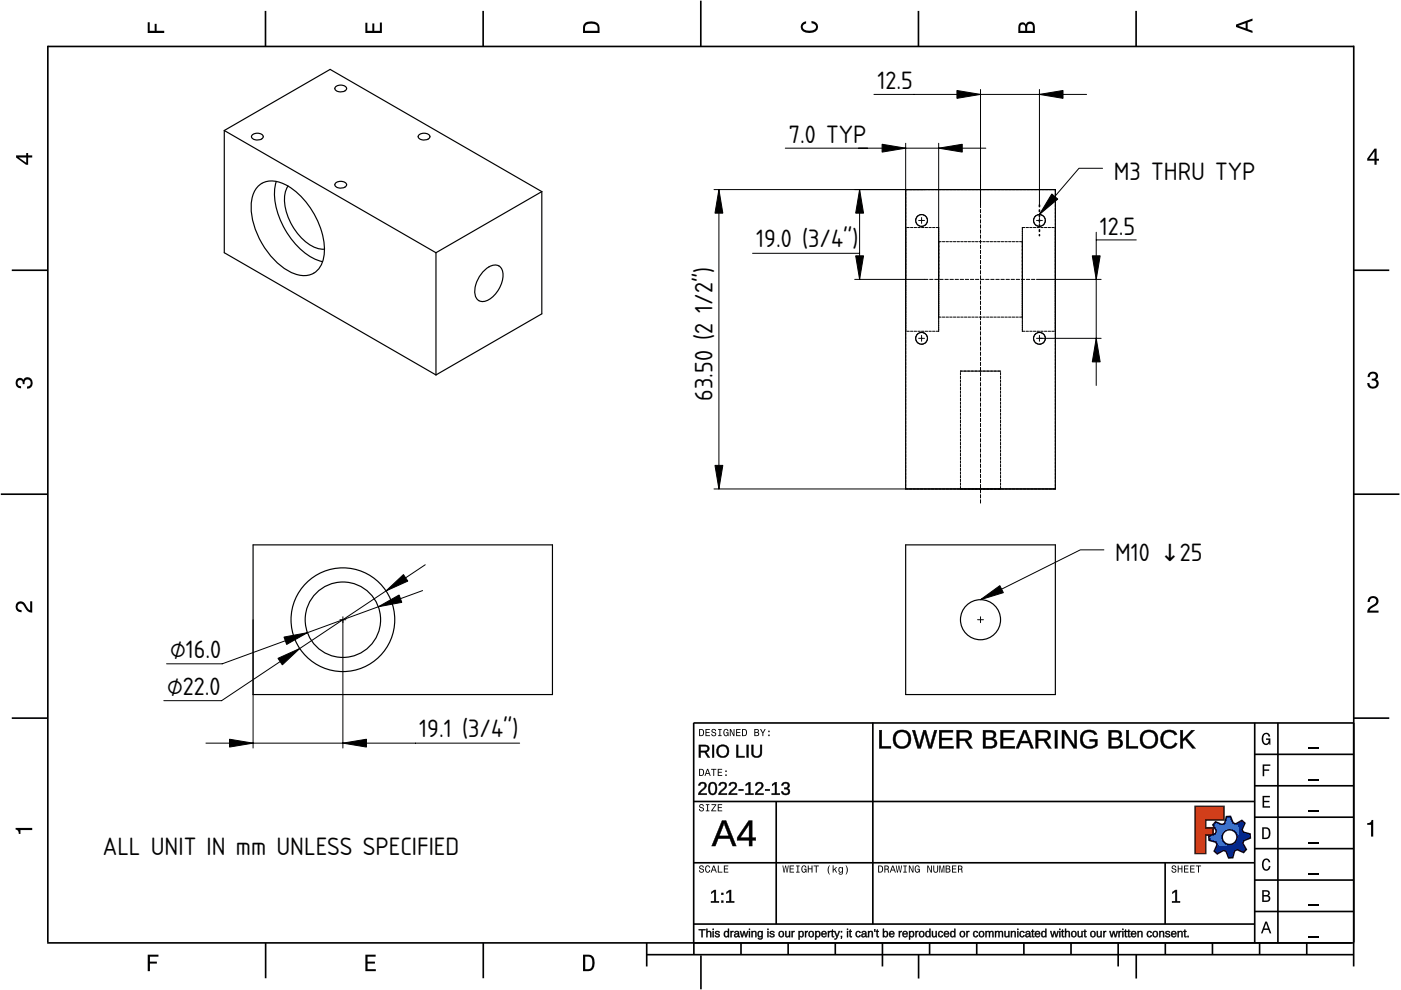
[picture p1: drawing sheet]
<svg xmlns="http://www.w3.org/2000/svg" width="297mm" height="210mm" viewBox="0 0 297 210" stroke-linecap="round" stroke-linejoin="round" font-family="sans-serif">
<defs><g id="words">
<g font-size="5">
<text x="186" y="18.9">12.5</text>
<text x="167.3" y="30.3">7.0 TYP</text>
<text x="236.2" y="38.1">M3 THRU TYP</text>
<text x="160.3" y="52.3">19.0 (3/4&quot;)</text>
<text x="233.2" y="49.8">12.5</text>
<text x="151.1" y="66.3" transform="rotate(-90 151.1 66.3)">1/2&quot;)</text>
<text x="151.1" y="85" transform="rotate(-90 151.1 85)">63.50 (2</text>
<text x="236.4" y="119">M10 ↓25</text>
<text x="36.1" y="139.6">⌀16.0</text>
<text x="35.4" y="147.4">⌀22.0</text>
<text x="88.9" y="156.2">19.1 (3/4&quot;)</text>
<text x="21.8" y="181.3">ALL UNIT IN mm UNLESS SPECIFIED</text>
</g>
</g></defs>
<g fill="none" stroke="#000" stroke-width=".35">
<path d="M10.1 9.7v190.1M10.1 9.9h277M56.3 2.3v7.5M102.4 2.3v7.5M148.6 .1v9.8M194.7 2.3v7.5M240.9 2.3v7.5M287 9.7v195.2M2.5 57.3h7.5M287.1 57.3h7.4M.2 104.8h10M287 104.8h9.7"/>
<path d="M2.5 152.3h7.5M147 153.3h140.1M147.1 153.3v49.1M185.1 153.2v42.8M266 159.9h21M266 153.3v46.7M270.9 153.3v46.7M287.1 152.3h7.4M147 169.9h119M164.6 169.9v26M266 179.9h21M266 173.3h21"/>
<path d="M266 166.6h21M10 199.9h277.1M56.3 199.9v7.5M102.5 199.9v7.5M137.1 199.9v5M147 195.9h119M147 182.9h119M157.1 199.9v2.5M167.1 199.9v2.5M177.1 199.9v2.5M187.1 199.9v5M197.1 199.9v2.5"/>
<path d="M207.1 199.9v2.5M217.1 199.9v2.5M227.1 199.9v2.5M237.1 199.9v5M247 182.9v13M247.1 199.9v2.5M257.1 199.9v2.5M266 193.3h21M266 186.6h21M267.1 199.9v2.5M277.1 199.9v2.5M137.1 202.4h150"/>
<path d="M148.6 202.6v7.2M194.8 202.4v5.1M240.9 202.4v5.1"/>
</g>
<g fill="#000">
<path d="M31.3 4.7h.4v1.8h1.1v-1.4h.4v1.4h1.6v.5h-3.5z" fill-rule="evenodd"/>
<path d="M77.5 4.8h.4v1.7h1v-1.5h.5v1.5h1.1v-1.7h.5v2.2h-3.5z" fill-rule="evenodd"/>
<path d="M124.1 4.9a2.19 2.19 0 0 0-.5 2.1h3.5v-1.2a1.42 1.42 0 0 0-1.7-1.3zM124.3 5.2a2.14 2.14 0 0 1 2.3 .3l.1 1h-2.7l.1-1z" fill-rule="evenodd"/>
<path d="M170.1 4.9l.8-.4v.5a.7 .7 0 0 0-.7 .5 .7 .7 0 0 0 .3 .8 1.69 1.69 0 0 0 2.5-.6 .9 .9 0 0 0-.9-.8v-.5a1.24 1.24 0 0 1 1.3 1.1 1.24 1.24 0 0 1-1 1.4 2.22 2.22 0 0 1-2.5-.7l-.1-.5z" fill-rule="evenodd"/>
<path d="M216.1 5l-.2 .8v1.2h3.5v-1.3a.98 .98 0 0 0-.7-1.1 .98 .98 0 0 0-1.2 .6 .84 .84 0 0 0-1.4-.2zM216.4 5.3a.54 .54 0 0 1 .7-.1 .54 .54 0 0 1 .3 .6v.7h-1.1zM217.9 5.2a.62 .62 0 0 1 .7-.1 .62 .62 0 0 1 .4 .6v.8h-1.2z" fill-rule="evenodd"/>
<path d="M262.1 5.2v.5l3.5 1.3v-.5l-1.1-.3v-1.4l1.1-.4v-.5zM262.6 5.5l1.5-.6v1.1z" fill-rule="evenodd"/>
<path d="M3.4 32.9v.5l2.1 1.5h.5v-1.5h.8v-.5h-.8v-.5h-.4v.5zM4 33.4h1.6v1.1z" fill-rule="evenodd"/>
<path d="M291.4 31.5l-1.5 2.1v.5h1.5v.8h.5v-.8h.5v-.4h-.5v-2.2zM291.4 32.1v1.6h-1.1z" fill-rule="evenodd"/>
<path d="M3.6 80.4a.86 .86 0 0 1 1.4 .1 1.06 1.06 0 0 1 1.2-.5 1.06 1.06 0 0 1 .7 1.2 1.1 1.1 0 0 1-1.2 1.2v-.4a.71 .71 0 0 0 .8-1 .71 .71 0 0 0-1.3-.1v.6h-.4a.61 .61 0 0 0-.3-.8 .61 .61 0 0 0-.8 .2 .61 .61 0 0 0 .2 .8l.6 .2v.4a1.15 1.15 0 0 1-1.2-.6 1.15 1.15 0 0 1 .3-1.3z" fill-rule="evenodd"/>
<path d="M290.3 79.1a1.08 1.08 0 0 1 1.3-.2 1.08 1.08 0 0 1 .5 1.3l-.4 .2a1.06 1.06 0 0 1 .6 1.3 1.06 1.06 0 0 1-1.2 .7 1.1 1.1 0 0 1-1.2-1.2h.4a.71 .71 0 0 0 1 .8 .71 .71 0 0 0 .1-1.3h-.6v-.4a.61 .61 0 0 0 .8-.3 .61 .61 0 0 0-.2-.8 .61 .61 0 0 0-.8 .2l-.2 .5h-.4z" fill-rule="evenodd"/>
<path d="M3.6 127.8a1.22 1.22 0 0 1 2 .7l.4 .6 .4 .3v-1.9h.4v2.4a1.8 1.8 0 0 1-1.7-1.4 .71 .71 0 0 0-.9-.5 .71 .71 0 0 0-.5 .8 .71 .71 0 0 0 .9 .6v.4a1.18 1.18 0 0 1-1.2-.6 1.18 1.18 0 0 1 .2-1.4z" fill-rule="evenodd"/>
<path d="M290.3 126.7a1.18 1.18 0 0 1 1.9 .3 1.18 1.18 0 0 1-1 1.7l-.5 .3-.3 .5h1.9v.4h-2.4a1.8 1.8 0 0 1 1.4-1.7 .71 .71 0 0 0 .5-.9 .71 .71 0 0 0-.9-.5 .71 .71 0 0 0-.5 .8h-.4z" fill-rule="evenodd"/>
<path d="M148.2 154.6v1.5h.5a.77 .77 0 0 0 .6-.8 .77 .77 0 0 0-.6-.7zM148.4 154.8a.58 .58 0 0 1 .7 .5 .58 .58 0 0 1-.7 .6zM149.6 154.6v1.5h.9v-.2h-.7v-.5h.6v-.2h-.6v-.4h.7v-.2zM151 154.7a.53 .53 0 0 0 0 .6 .53 .53 0 0 0 .6 .2 .32 .32 0 0 1-.3 .5 .32 .32 0 0 1-.3-.4h-.2a.5 .5 0 0 0 .7 .5 .5 .5 0 0 0 .1-.8l-.4-.1a.28 .28 0 0 1-.1-.4 .28 .28 0 0 1 .4-.1 .28 .28 0 0 1 .1 .3h.2a.51 .51 0 0 0-.3-.4 .51 .51 0 0 0-.5 .1zM152.3 154.6v.2h.2v1.1h-.2v.2h.7v-.2h-.3v-1.1h.3v-.2zM153.5 154.7a.81 .81 0 0 0 .5 1.4l.3-.2 .2 .2v-.8h-.6v.1h.4l-.2 .5a.6 .6 0 0 1-.5-.6 .6 .6 0 0 1 .4-.6l.2 .3h.2l-.1-.3a.53 .53 0 0 0-.8 0zM154.7 154.6v1.5h.2v-1.3l.6 1.3h.2v-1.5h-.2v1.2l-.5-1.2zM156.1 154.6v1.5h.9v-.2h-.7v-.5h.6v-.2h-.6v-.4h.7v-.2zM157.3 154.6v1.5h.5a.77 .77 0 0 0 .6-.8 .77 .77 0 0 0-.6-.7zM157.5 154.8a.58 .58 0 0 1 .7 .5 .58 .58 0 0 1-.7 .6zM159.9 154.6v1.5h.6a.42 .42 0 0 0 .5-.3 .42 .42 0 0 0-.3-.5l.2-.2-.1-.4zM160.1 154.8h.3a.23 .23 0 0 1 .3 .2 .23 .23 0 0 1-.3 .2h-.3zM160.1 155.4h.4a.26 .26 0 0 1 .3 .2 .26 .26 0 0 1-.3 .3h-.4zM161.1 154.6l.5 .9v.6h.2v-.6l.5-.9h-.2l-.4 .7-.3-.7zM162.9 155.8v.3h.3v-.3zM162.9 154.9v.3h.3v-.3z" fill-rule="evenodd"/>
<path d="M267.8 155.7a.85 .85 0 0 1 .9-.3 .85 .85 0 0 1 .6 .8h-.3l-.1-.3a.49 .49 0 0 0-.4-.3 .49 .49 0 0 0-.5 .3 1.2 1.2 0 0 0 .4 1.8 .66 .66 0 0 0 .6-.8h-.6v-.3h.9v1.3h-.1l-.1-.3-.3 .3a.85 .85 0 0 1-1.2-.7v-1.1z" fill-rule="evenodd"/>
<path d="M3.3 175.5h3.5v.5h-2.5v.8h-.3a.77 .77 0 0 0-.7-.9z" fill-rule="evenodd"/>
<path d="M148.4 170.6a.53 .53 0 0 0 0 .6 .53 .53 0 0 0 .6 .2 .32 .32 0 0 1-.3 .5 .32 .32 0 0 1-.3-.4h-.2a.5 .5 0 0 0 .7 .6 .5 .5 0 0 0 .1-.9l-.4-.1a.28 .28 0 0 1-.1-.4 .28 .28 0 0 1 .4-.1 .28 .28 0 0 1 .1 .4h.2a.51 .51 0 0 0-.3-.5 .51 .51 0 0 0-.5 .1zM149.7 170.5v.2h.2v1.1h-.2v.2h.7v-.2h-.3v-1.1h.3v-.2zM150.8 170.5v.2h.8l-.8 1.3h1.1v-.2h-.9l.9-1.3zM152.2 170.5v1.5h.9v-.2h-.7v-.5h.6v-.2h-.6v-.4h.7v-.2z" fill-rule="evenodd"/>
<path d="M148.2 163v1.5h.5a.77 .77 0 0 0 .6-.7 .77 .77 0 0 0-.6-.8zM148.4 163.2a.57 .57 0 0 1 .7 .6 .57 .57 0 0 1-.7 .5zM149.9 163l-.5 1.5h.2l.1-.4h.6l.2 .4h.2l-.6-1.5zM150 163.2l.3 .7h-.5zM150.8 163v.2h.4v1.3h.2v-1.3h.5v-.2zM152.2 163v1.5h.9v-.2h-.7v-.5h.6v-.2h-.6v-.4h.7v-.2zM153.8 164.2v.3h.3v-.3zM153.8 163.4v.3h.3v-.3z" fill-rule="evenodd"/>
<path d="M253.4 171h6.1v2.8h-3.9v1.7h1.6v1.5h-1.6v4h-2.2z" fill-rule="evenodd"/>
<path d="M257.7 174.3l-.5 .6 .7 1.3-.2 .6-1.4 .5v.9l1.5 .4 .3 .5-.7 1.4 .7 .5 1.3-.7 .6 .2 .5 1.4 .9-.1 .3-1.4 .6-.3 1.4 .6 .5-.6-.7-1.3 .2-.6 1.4-.5-.1-.9-1.4-.4-.3-.5 .6-1.4-.6-.6-1.3 .8-.6-.2-.5-1.4h-.9l-.4 1.5-.5 .2zM259.1 177.5a1.6 1.6 0 0 1 3.2 0 1.6 1.6 0 0 1-3.2 0z" fill-rule="evenodd"/>
<path d="M267.7 168.7h1.5v.3h-1.2v.8h1.1v.3h-1.1v.8h1.3v.3h-1.6z" fill-rule="evenodd"/>
<path d="M267.7 162.1h1.6v.3h-1.3v.7h1.1v.3h-1.1v1.2h-.3z" fill-rule="evenodd"/>
<path d="M267.6 175.4v2.5h.8a1.37 1.37 0 0 0 .7-2.2 1.56 1.56 0 0 0-1.5-.3zM267.9 175.7a.98 .98 0 0 1 1.2 .7 .98 .98 0 0 1-.7 1.2h-.5z" fill-rule="evenodd"/>
<path d="M289.9 174.5a.77 .77 0 0 0 .9-.6h.4v3.5h-.5v-2.5h-.8z" fill-rule="evenodd"/>
<path d="M148.4 183.6a.53 .53 0 0 0 0 .6 .53 .53 0 0 0 .6 .2 .32 .32 0 0 1-.3 .5 .32 .32 0 0 1-.3-.4h-.2a.5 .5 0 0 0 .7 .6 .5 .5 0 0 0 .1-.9l-.4-.1a.28 .28 0 0 1-.1-.4 .28 .28 0 0 1 .4-.1 .28 .28 0 0 1 .1 .4h.2a.51 .51 0 0 0-.3-.5 .51 .51 0 0 0-.5 .1zM149.6 183.7l-.1 .2a.67 .67 0 0 0 .1 .9 .67 .67 0 0 0 .8 .1l.2-.4h-.2l-.2 .3a.6 .6 0 0 1-.5-.5 .6 .6 0 0 1 .4-.6l.3 .3h.2l-.2-.4a.5 .5 0 0 0-.8 .1zM151.2 183.5l-.5 1.5h.2l.1-.4h.6l.2 .4h.2l-.6-1.5zM151.3 183.7l.3 .7h-.5zM152.2 183.5v1.5h1v-.2h-.8v-1.3zM153.5 183.5v1.5h.9v-.2h-.7v-.5h.6v-.2h-.6v-.4h.7v-.2z" fill-rule="evenodd"/>
<path d="M165.9 183.5l.3 1.5h.1l.3-1.3 .2 1.3h.2l.2-1.5h-.1l-.2 1.3-.2-1.3h-.2l-.2 1.3-.2-1.3zM167.4 183.5v1.5h1v-.2h-.8v-.5h.7v-.2h-.7v-.4h.7v-.2zM168.8 183.5v.2h.3v1.1h-.3v.2h.7v-.2h-.2v-1.1h.2v-.2zM170.1 183.7a.82 .82 0 0 0 .5 1.3l.3-.2 .1 .2v-.8h-.5v.2h.3l-.2 .4a.6 .6 0 0 1-.5-.5 .6 .6 0 0 1 .5-.6l.2 .3h.2l-.2-.4a.53 .53 0 0 0-.7 .1zM171.3 183.5v1.5h.2v-.7h.6v.7h.2v-1.5h-.2v.6h-.6v-.6zM172.5 183.5v.2h.5v1.3h.2v-1.3h.4v-.2zM175.8 183.5a1.35 1.35 0 0 0 .2 1.9 1.84 1.84 0 0 1 0-1.9zM176.5 183.5v1.5h.2v-.4l.2-.2 .4 .6h.2l-.4-.7 .4-.5h-.2l-.6 .6v-.9zM177.9 184a.59 .59 0 0 0-.2 .7 .59 .59 0 0 0 .7 .3l.1-.2a.31 .31 0 0 1-.1 .5 .31 .31 0 0 1-.4-.2h-.2a.47 .47 0 0 0 .5 .4 .47 .47 0 0 0 .4-.5v-1.2h-.2v.2l-.3-.2zM178 184.1l.1-.1a.42 .42 0 0 1 .4 .4 .42 .42 0 0 1-.4 .5l-.1-.3zM179.3 183.5a1.85 1.85 0 0 1 0 1.9 1.22 1.22 0 0 0 0-1.9z" fill-rule="evenodd"/>
<path d="M186.2 183.5v1.5h.5a.77 .77 0 0 0 .6-.7 .77 .77 0 0 0-.6-.8zM186.4 183.7a.58 .58 0 0 1 .6 .6 .58 .58 0 0 1-.6 .5zM187.5 183.5v1.5h.2v-.6a.45 .45 0 0 1 .5 .1 .45 .45 0 0 1 .1 .5h.2l-.2-.7a.42 .42 0 0 0 .1-.5 .42 .42 0 0 0-.4-.3zM187.7 183.7h.2a.26 .26 0 0 1 .4 .3 .26 .26 0 0 1-.4 .2h-.2zM189.2 183.5l-.6 1.5h.2l.2-.4h.6l.1 .4h.2l-.5-1.5zM189.3 183.7l.2 .7h-.4zM189.9 183.5l.3 1.5h.2l.2-1.3 .2 1.3h.2l.3-1.5h-.2l-.2 1.3-.2-1.3h-.2l-.2 1.3-.2-1.3zM191.5 183.5v.2h.3v1.1h-.3v.2h.8v-.2h-.3v-1.1h.3v-.2zM192.7 183.5v1.5h.2v-1.2l.5 1.2h.3v-1.5h-.2v1.2l-.6-1.2zM194.1 183.7a.81 .81 0 0 0 .5 1.3l.3-.2 .1 .2v-.8h-.5v.2h.3l-.2 .4a.6 .6 0 0 1-.5-.5 .6 .6 0 0 1 .5-.6l.2 .3h.2l-.2-.4a.53 .53 0 0 0-.7 .1zM196.6 183.5v1.5h.2v-1.2l.6 1.2h.2v-1.5h-.2v1.2l-.6-1.2zM197.9 183.5v.9a.52 .52 0 0 0 .5 .6 .52 .52 0 0 0 .5-.6v-.9h-.2v.9a.33 .33 0 0 1-.3 .5 .33 .33 0 0 1-.3-.5v-.9zM199.2 183.5v1.5h.1v-1.4l.3 1.4h.2l.3-1.4v1.4h.1v-1.5h-.2l-.3 1.3-.3-1.3zM200.5 183.5v1.5h.6a.42 .42 0 0 0 .4-.3 .42 .42 0 0 0-.2-.5l.2-.2-.1-.4zM200.7 183.7h.3a.23 .23 0 0 1 .3 .2 .23 .23 0 0 1-.3 .2h-.3zM200.7 184.3h.3a.26 .26 0 0 1 .3 .3 .26 .26 0 0 1-.3 .2h-.3zM201.8 183.5v1.5h1v-.2h-.8v-.5h.7v-.2h-.7v-.4h.8v-.2zM203.1 183.5v1.5h.2v-.6a.45 .45 0 0 1 .5 .1 .45 .45 0 0 1 .1 .5h.2l-.2-.7a.42 .42 0 0 0 .1-.5 .42 .42 0 0 0-.4-.3zM203.3 183.7h.3a.26 .26 0 0 1 .3 .3 .26 .26 0 0 1-.4 .2h-.2z" fill-rule="evenodd"/>
<path d="M248.5 183.6a.53 .53 0 0 0 0 .6 .53 .53 0 0 0 .6 .2 .32 .32 0 0 1-.2 .5 .32 .32 0 0 1-.3-.4h-.2a.5 .5 0 0 0 .6 .6 .5 .5 0 0 0 .2-.9l-.4-.1a.28 .28 0 0 1-.1-.4 .28 .28 0 0 1 .3-.1 .28 .28 0 0 1 .2 .4h.2a.51 .51 0 0 0-.3-.5 .51 .51 0 0 0-.6 .1zM249.7 183.5v1.5h.2v-.7h.6v.7h.2v-1.5h-.2v.6h-.6v-.6zM251 183.5v1.5h1v-.2h-.8v-.5h.7v-.2h-.7v-.4h.8v-.2zM252.3 183.5v1.5h1v-.2h-.8v-.5h.7v-.2h-.7v-.4h.8v-.2zM253.5 183.5v.2h.5v1.3h.2v-1.3h.5v-.2z" fill-rule="evenodd"/>
<path d="M268.3 195.4l-1 2.5h.4l.2-.7h1l.3 .7h.3l-.9-2.5zM268.4 195.8l.4 1.1h-.7z" fill-rule="evenodd"/>
<path d="M267.6 188.7v2.5h1a.7 .7 0 0 0 .7-.5 .7 .7 0 0 0-.4-.8 .61 .61 0 0 0 .3-.8 .61 .61 0 0 0-.7-.4zM267.9 189h.6a.38 .38 0 0 1 .4 .4 .38 .38 0 0 1-.5 .4h-.5zM267.9 190.1h.6a.44 .44 0 0 1 .5 .4 .44 .44 0 0 1-.5 .4h-.6z" fill-rule="evenodd"/>
<path d="M267.8 182.3a.85 .85 0 0 1 .9-.3 .85 .85 0 0 1 .6 .8h-.3l-.1-.2a.47 .47 0 0 0-.4-.3 .47 .47 0 0 0-.4 .3 1.21 1.21 0 0 0 .4 1.7 .64 .64 0 0 0 .5-.7h.4a.89 .89 0 0 1-.8 1 .89 .89 0 0 1-1-.7v-1.1z" fill-rule="evenodd"/>
<path d="M31.3 202.4h2.3v.4h-1.8v1.1h1.5v.4h-1.5v1.6h-.5z" fill-rule="evenodd"/>
<path d="M77.5 202.4h2.1v.4h-1.7v1.1h1.6v.4h-1.6v1.2h1.8v.4h-2.2z" fill-rule="evenodd"/>
<path d="M123.6 202.4v3.5h1.2a1.42 1.42 0 0 0 1.3-1.7 1.38 1.38 0 0 0-1.3-1.8zM124.1 202.8l1 .1a1.89 1.89 0 0 1 0 2.5l-1 .1z" fill-rule="evenodd"/>
</g>
<path d="M277.3 158.6h2.2M277.3 178.6h2.2M277.3 172h2.2M277.3 165.3h2.2M277.3 198.6h2.2M277.3 192h2.2M277.3 185.3h2.2" fill="none" stroke="#000" stroke-width=".25"/>
<g fill="#000">
<path d="M248.6 189.1l.6-.4h.3v2.4h.7v.3h-1.7v-.3h.7v-2.1l-.6 .5z"/>
<path d="M186.4 154.8h.6l-.1 3.4h2v.5h-2.5zM186.4 154.8v3.9h2.5v-.5l-2 .1v-3.5zM189.8 155.2a2.01 2.01 0 0 1 2.9 .2 2.01 2.01 0 0 1-.3 2.9 2.01 2.01 0 0 1-2.9-.5 2.46 2.46 0 0 1 .3-2.6zM189.9 155.3a1.97 1.97 0 0 0-.3 2.4 1.97 1.97 0 0 0 2.2 .9 1.95 1.95 0 0 0 1.1-2.8 1.95 1.95 0 0 0-3-.5zM190.3 155.6a1.52 1.52 0 0 0-.3 1.9 1.52 1.52 0 0 0 1.8 .6 1.51 1.51 0 0 0 .7-2 1.51 1.51 0 0 0-2.1-.7zM190.2 155.6a1.56 1.56 0 0 1 2.5 .8 1.56 1.56 0 0 1-1.8 1.9 1.71 1.71 0 0 1-.7-2.7zM193.4 154.8h.6l.9 3.4 .9-3.4h.5l.9 3.4 .9-3.4h.6l-1.1 3.9h-.7l-.9-3.3-.8 3.3h-.7zM193.4 154.8l1.2 3.9h.6l.8-3.3 .9 3.3h.6l1.2-3.9h-.6l-.9 3.4-.9-3.4h-.5l-.9 3.4-.9-3.4zM199.1 154.8h3v.5l-2.4-.1v1.3l2.2-.1v.5h-2.2v1.3h2.5v.5h-3.1zM199.1 154.8v3.9h3.1v-.5l-2.6 .1v-1.5h2.3v-.3h-2.3v-1.3h2.4v-.4zM202.8 154.8h1.9a1.14 1.14 0 0 1 1.3 .9 1.14 1.14 0 0 1-.9 1.3l1.1 1.7h-.7l-.9-1.6h-1.2v1.6h-.6zM202.9 154.8v3.9h.5l-.1-1.7h1.3l1 1.7h.6l-1.2-1.7a1.07 1.07 0 0 0 1-1.3 1.07 1.07 0 0 0-1.3-.8zM203.4 155.2v1.5l1.2-.1a.68 .68 0 0 0 .8-.7 .68 .68 0 0 0-.8-.6zM203.3 155.2h1.3a.77 .77 0 0 1 .9 .7 .77 .77 0 0 1-.9 .8h-1.3zM208.4 154.8a3.2 3.2 0 0 1 2.6 .3 .89 .89 0 0 1 .2 1 .89 .89 0 0 1-.8 .5 1.03 1.03 0 0 1 1.1 1.1 1.03 1.03 0 0 1-1.2 1h-1.9zM208.4 154.8v3.9l1.6-.1a1.04 1.04 0 0 0 1.3-.8 1.04 1.04 0 0 0-.9-1.2 .85 .85 0 0 0 .7-.9 .85 .85 0 0 0-.8-.8zM208.9 155.2v1.3l.9-.1a.59 .59 0 0 0 .8-.6 .59 .59 0 0 0-.8-.5zM208.9 155.2h.9a.68 .68 0 0 1 .9 .6 .68 .68 0 0 1-.9 .7h-.9zM208.9 156.9v1.3h1.1a.65 .65 0 0 0 .8-.4 .65 .65 0 0 0-.5-.9zM208.9 156.8a1.74 1.74 0 0 1 1.9 .4l.1 .6-.4 .4-1.6 .1zM212.1 154.8h3v.5l-2.4-.1v1.3l2.2-.1v.5h-2.2v1.3h2.5v.5h-3.1zM212.1 154.8v3.9h3.1v-.5l-2.6 .1v-1.5h2.3v-.3h-2.3v-1.3h2.5v-.4zM217 154.8h.6l1.6 3.9h-.6l-.5-1.2h-1.7l-.4 1.2h-.6zM217 154.8l-1.6 3.9h.6l.4-1.2h1.8l.4 1.2h.5l-1.5-3.9zM217.2 155.2l-.6 1.9h1.4zM217.3 155.1l.8 2.1h-1.6zM219.5 154.8h1.9a1.14 1.14 0 0 1 1.4 .9 1.14 1.14 0 0 1-1 1.3l1.2 1.7h-.7l-1-1.6h-1.2l.1 1.6h-.7zM219.6 154.8v3.9h.5v-1.7h1.2l1 1.7h.6l-1.2-1.7a1.07 1.07 0 0 0 1-1.3 1.07 1.07 0 0 0-1.3-.8zM220.1 155.2v1.5l1.3-.1a.68 .68 0 0 0 .8-.7 .68 .68 0 0 0-.9-.6zM220.1 155.2h1.2a.77 .77 0 0 1 1 .7 .77 .77 0 0 1-.9 .8h-1.3zM223.6 154.8h.6v3.9h-.6zM223.7 154.8v3.9h.5v-3.9zM225.1 154.8h.7l2 3.3v-3.3h.5v3.9h-.7l-2-3.3 .1 3.3h-.6zM225.2 154.8v3.9h.4l-.1-3.5 2.2 3.5h.6v-3.9h-.5v3.3l-2-3.3zM229.5 155.2a2.01 2.01 0 0 1 3.1 .5l-.5 .2a1.42 1.42 0 0 0-1.9-.5 1.42 1.42 0 0 0-.5 2 1.62 1.62 0 0 0 2.5 .5v-.7h-1.2v-.5h1.7v1.4a2.14 2.14 0 0 1-3.1 .2 2.14 2.14 0 0 1-.1-3.1zM229.5 155.3a2.04 2.04 0 0 0 .1 2.9 2.04 2.04 0 0 0 2.8 0l.3-.1v-1.4h-1.7v.5l1.2-.1v.8a1.6 1.6 0 0 1-2.7-.7 1.6 1.6 0 0 1 1.9-2l.4 .2 .3 .4 .5-.1a1.99 1.99 0 0 0-3.1-.4zM235 154.8h.1a3.2 3.2 0 0 1 2.5 .3 .89 .89 0 0 1 .2 1 .89 .89 0 0 1-.7 .5 1.03 1.03 0 0 1 1 1.1 1.03 1.03 0 0 1-1.1 1h-2zM235.1 154.8v3.9l1.5-.1a1.04 1.04 0 0 0 1.4-.8 1.04 1.04 0 0 0-.9-1.2 .85 .85 0 0 0 .7-.9 .85 .85 0 0 0-.9-.8zM235.6 155.2v1.3l.9-.1a.59 .59 0 0 0 .8-.6 .59 .59 0 0 0-.8-.5zM235.6 155.2h.9a.68 .68 0 0 1 .8 .6 .68 .68 0 0 1-.8 .7h-.9zM235.6 156.9v1.3h1a.65 .65 0 0 0 .8-.4 .65 .65 0 0 0-.4-.9zM235.6 156.8a1.74 1.74 0 0 1 1.9 .4v.6l-.4 .4-1.5 .1zM238.8 154.8h.6l-.1 3.4h2v.5h-2.5zM238.8 154.8v3.9h2.5v-.5l-2 .1v-3.5zM242.2 155.2a2.01 2.01 0 0 1 2.9 .2 2.01 2.01 0 0 1-.3 2.9 2.01 2.01 0 0 1-2.9-.5 2.46 2.46 0 0 1 .3-2.6zM242.2 155.3a1.97 1.97 0 0 0-.3 2.4 1.97 1.97 0 0 0 2.2 .9 1.95 1.95 0 0 0 1.2-2.8 1.95 1.95 0 0 0-3.1-.5zM242.6 155.6a1.52 1.52 0 0 0-.2 1.9 1.52 1.52 0 0 0 1.8 .6 1.51 1.51 0 0 0 .7-2 1.51 1.51 0 0 0-2.1-.7zM242.6 155.6a1.56 1.56 0 0 1 2.4 .8 1.56 1.56 0 0 1-1.7 1.9 1.71 1.71 0 0 1-.7-2.7zM246.5 155.3a1.93 1.93 0 0 1 3.1 .4l-.5 .2a1.34 1.34 0 0 0-1.8-.5 1.34 1.34 0 0 0-.6 1.6 1.29 1.29 0 0 0 1.1 1.2 1.29 1.29 0 0 0 1.3-.8l.5 .3a1.95 1.95 0 0 1-2.6 .8 1.95 1.95 0 0 1-.9-2.6zM246.6 155.3a1.96 1.96 0 0 0-.3 2.4 1.96 1.96 0 0 0 2.2 .9l.6-.3 .5-.6-.4-.2a1.41 1.41 0 0 1-1.9 .7 1.41 1.41 0 0 1-.7-1.8 1.35 1.35 0 0 1 1-1.2 1.35 1.35 0 0 1 1.5 .7l.5-.2a1.91 1.91 0 0 0-3-.4zM250.2 154.8h.6v1.9l1.8-1.9h.7l-1.7 1.7 2 2.2h-.8l-1.5-1.9-.5 .4v1.5h-.6zM250.3 154.8v3.9h.5l-.1-1.5 .6-.5 1.5 2h.6l-1.9-2.2 1.7-1.7h-.6l-1.9 2.1 .1-2.1z"/>
<path d="M186.4 154.8h.5v3.4h2v.5h-2.5zM189.8 155.3a1.97 1.97 0 0 1 2.8 .1 1.97 1.97 0 0 1-.1 2.8 1.97 1.97 0 0 1-2.8-.1 2.36 2.36 0 0 1 .1-2.8zM190.2 155.6a1.57 1.57 0 0 0-.2 1.9 1.57 1.57 0 0 0 1.8 .7 1.55 1.55 0 0 0 .7-2.1 1.55 1.55 0 0 0-2.1-.7zM193.4 154.8h.6l.9 3.4 .9-3.4h.5l.9 3.4 .9-3.4h.6l-1.2 3.9h-.6l-.9-3.3-.8 3.3h-.6zM199.1 154.8h2.9v.4h-2.3v1.3h2.2v.4h-2.2v1.3h2.5v.5h-3.1zM202.9 154.8h1.8a1.11 1.11 0 0 1 1.3 .9 1.11 1.11 0 0 1-.9 1.3l1.1 1.7h-.6l-1-1.6h-1.2v1.6h-.5zM203.4 155.2v1.5h1.2a.72 .72 0 0 0 .9-.8 .72 .72 0 0 0-.9-.7zM208.4 154.8a3.2 3.2 0 0 1 2.6 .4 .89 .89 0 0 1-.6 1.4 1.01 1.01 0 0 1 1 1.1 1.01 1.01 0 0 1-1.1 .9l-1.9 .1zM208.9 155.2v1.3h.9a.64 .64 0 0 0 .9-.7 .64 .64 0 0 0-.9-.6zM208.9 156.9v1.3h1.1a.7 .7 0 0 0 .8-.4 .7 .7 0 0 0-.5-.9zM212.1 154.8h3v.4h-2.4v1.3h2.2v.4h-2.2v1.3h2.5v.5h-3.1zM217 154.8h.6l1.5 3.9h-.5l-.5-1.2h-1.7l-.4 1.2h-.6zM217.3 155.2l-.7 1.9h1.4zM219.6 154.8h1.8a1.11 1.11 0 0 1 1.3 .9 1.11 1.11 0 0 1-.9 1.3l1.1 1.7h-.6l-1-1.6h-1.2v1.6h-.5zM220.1 155.2v1.5h1.3a.72 .72 0 0 0 .8-.8 .72 .72 0 0 0-.9-.7zM223.7 154.8h.5v3.9h-.5zM225.2 154.8h.6l2 3.3v-3.3h.5v3.9h-.6l-2.1-3.3v3.3h-.4zM229.5 155.3a2.02 2.02 0 0 1 3.1 .4l-.5 .1a1.41 1.41 0 0 0-1.8-.5 1.41 1.41 0 0 0-.7 1.8 1.54 1.54 0 0 0 2.6 .8v-.7h-1.2v-.5h1.7v1.4a2.1 2.1 0 0 1-3 .2 2.1 2.1 0 0 1-.2-3zM235.1 154.8a3.2 3.2 0 0 1 2.5 .4 .89 .89 0 0 1-.5 1.4 1.01 1.01 0 0 1 .9 1.1 1.01 1.01 0 0 1-1.1 .9l-1.8 .1zM235.6 155.2v1.3h.9a.64 .64 0 0 0 .8-.7 .64 .64 0 0 0-.8-.6zM235.6 156.9v1.3h1a.7 .7 0 0 0 .9-.4 .7 .7 0 0 0-.5-.9zM238.8 154.8h.5v3.4h2v.5h-2.5zM242.2 155.3a1.97 1.97 0 0 1 2.8 .1 1.97 1.97 0 0 1-.1 2.8 1.97 1.97 0 0 1-2.8-.1 2.36 2.36 0 0 1 .1-2.8zM242.6 155.6a1.57 1.57 0 0 0-.2 1.9 1.57 1.57 0 0 0 1.8 .7 1.55 1.55 0 0 0 .7-2.1 1.55 1.55 0 0 0-2.1-.7zM246.6 155.3a1.92 1.92 0 0 1 3 .4l-.5 .2a1.36 1.36 0 0 0-1.8-.6 1.36 1.36 0 0 0-.7 1.8 1.33 1.33 0 0 0 1.1 1.2 1.33 1.33 0 0 0 1.5-.8l.4 .2a1.93 1.93 0 0 1-2.6 .8 1.93 1.93 0 0 1-.8-2.6zM250.3 154.8h.5v1.9l1.8-1.9h.6l-1.6 1.7 1.9 2.2h-.7l-1.5-1.9-.5 .4v1.5h-.5z"/>
<path d="M148.3 166a.9 .9 0 0 1 1.4 .1 .9 .9 0 0 1-.5 1.4l-.8 .7h1.5v.4h-1.9l.2-.6 .5-.6a.75 .75 0 0 0 .4-1.2h-.5l-.1 .4h-.5zM148.4 166l-.3 .5h.3a.56 .56 0 0 1 .9-.3 .56 .56 0 0 1-.1 .9l-.9 .8-.2 .6h1.7v-.3l-1.4 .1 .5-.7a.97 .97 0 0 0 .5-1.7h-.7zM150.5 165.9a1.04 1.04 0 0 1 1.3 .1 1.04 1.04 0 0 1 .3 1.2 1.01 1.01 0 0 1-.5 1.2 1.01 1.01 0 0 1-1.2-.2 2.22 2.22 0 0 1 .1-2.3zM150.6 166a1.81 1.81 0 0 0 .2 2.5 1 1 0 0 0 1.2-1.3 .97 .97 0 0 0-.3-1.1 .97 .97 0 0 0-1.1-.1zM150.8 166.2a1.79 1.79 0 0 0 .1 2h.4a1.62 1.62 0 0 0 0-2zM150.7 166.2l.6-.1a1.65 1.65 0 0 1 0 2.2h-.4a1.69 1.69 0 0 1-.2-2.1zM152.6 166a.9 .9 0 0 1 1.4 .1 .9 .9 0 0 1-.5 1.4l-.8 .7h1.5v.4h-1.9l.2-.6 .5-.6a.75 .75 0 0 0 .4-1.2h-.5l-.1 .4h-.5zM152.7 166l-.3 .5h.3a.56 .56 0 0 1 .9-.3 .56 .56 0 0 1-.1 .9l-.9 .8-.2 .6h1.7v-.3l-1.4 .1 .5-.7a.97 .97 0 0 0 .5-1.7h-.7zM154.8 166a.9 .9 0 0 1 1.4 .1 .9 .9 0 0 1-.5 1.4l-.8 .7h1.4v.4h-1.8l.1-.6 .6-.6a.75 .75 0 0 0 .4-1.2h-.5l-.2 .4h-.4zM154.8 166l-.3 .5h.4a.56 .56 0 0 1 .9-.3 .56 .56 0 0 1-.2 .9l-.8 .8-.3 .6h1.8v-.3l-1.5 .1 .6-.7a.97 .97 0 0 0 .4-1.7h-.6zM156.6 167.3h1v.4h-1zM156.6 167.3v.3h1v-.3zM158.1 166.3l.6-.5h.4v2.4h.7v.4h-1.8v-.4h.7l.1-2-.7 .5zM158.1 166.3l.1 .3 .6-.5v2.2l-.7-.1v.3h1.6v-.3l-.7 .1 .1-2.4h-.3zM160.4 166a.9 .9 0 0 1 1.4 .1 .9 .9 0 0 1-.5 1.4l-.8 .7h1.4v.4h-1.8l.1-.6 .6-.6a.75 .75 0 0 0 .4-1.2h-.5l-.2 .4h-.4zM160.4 166l-.3 .5h.4a.56 .56 0 0 1 .9-.3 .56 .56 0 0 1-.2 .9l-.8 .8-.3 .6h1.8v-.3l-1.5 .1 .6-.7a.97 .97 0 0 0 .4-1.7h-.6zM162.2 167.3h1v.4h-1zM162.2 167.3v.3h1v-.3zM163.7 166.3l.6-.5h.4v2.4h.7v.4h-1.8v-.4h.7v-2l-.6 .5zM163.7 166.3l.1 .3 .6-.5v2.2l-.8-.1v.3h1.7v-.3l-.7 .1 .1-2.4h-.4zM165.9 166a.83 .83 0 0 1 1.2-.1 .83 .83 0 0 1 .1 1.2l-.4 .1a.74 .74 0 0 1 .7 .8 .74 .74 0 0 1-.9 .6 .77 .77 0 0 1-1-.8h.4a.53 .53 0 0 0 .6 .4 .53 .53 0 0 0 .4-.6l-.2-.2h-.6v-.4a.48 .48 0 0 0 .7-.2 .48 .48 0 0 0-.1-.6h-.6l-.1 .4h-.5zM166 166l-.3 .5h.3a.54 .54 0 0 1 .7-.5 .54 .54 0 0 1 .4 .8 .54 .54 0 0 1-.8 .2v.3a.58 .58 0 0 1 .9 .5 .58 .58 0 0 1-.9 .5l-.3-.5h-.4a.92 .92 0 0 0 1 .7 .92 .92 0 0 0 .8-.7l-.1-.4-.5-.2a.71 .71 0 0 0 .5-.9 .71 .71 0 0 0-1-.4z"/>
<path d="M148.3 166a.86 .86 0 0 1 1.4 .2 .86 .86 0 0 1-.5 1.2l-.8 .8h1.4v.3h-1.7a2.58 2.58 0 0 1 1.2-1.5 .52 .52 0 0 0-.1-.9 .52 .52 0 0 0-.8 .4h-.3zM150.6 166a1 1 0 0 1 1.1 .1 1 1 0 0 1 .3 1.1 .97 .97 0 0 1-.4 1.2 .97 .97 0 0 1-1.2-.2 2.18 2.18 0 0 1 .2-2.2zM150.8 166.2a1.8 1.8 0 0 0 .1 2h.4a1.64 1.64 0 0 0 0-2.1zM152.6 166a.86 .86 0 0 1 1.4 .2 .86 .86 0 0 1-.5 1.2l-.8 .8h1.4v.3h-1.7a2.58 2.58 0 0 1 1.2-1.5 .52 .52 0 0 0-.1-.9 .52 .52 0 0 0-.8 .4h-.3zM154.8 166a.86 .86 0 0 1 1.4 .2 .86 .86 0 0 1-.5 1.2l-.8 .8h1.4v.3h-1.8a2.58 2.58 0 0 1 1.2-1.5 .52 .52 0 0 0-.1-.9 .52 .52 0 0 0-.7 .4h-.4zM156.6 167.3h1v.3h-1zM158.1 166.3l.7-.4h.3v2.3h.6v.3h-1.6v-.3h.6v-2l-.6 .4zM160.4 166a.86 .86 0 0 1 1.3 .2 .86 .86 0 0 1-.5 1.2l-.7 .8h1.4v.3h-1.8a2.58 2.58 0 0 1 1.2-1.5 .52 .52 0 0 0-.1-.9 .52 .52 0 0 0-.7 .4h-.4zM162.2 167.3h1v.3h-1zM163.7 166.3l.6-.4h.4v2.3h.6v.3h-1.7v-.3h.7v-2l-.6 .4zM166 166a.79 .79 0 0 1 1.1-.1 .79 .79 0 0 1 .1 1.1l-.4 .2a.72 .72 0 0 1 .7 .8 .72 .72 0 0 1-.9 .6l-.8-.4-.2-.4h.4a.54 .54 0 0 0 .7 .5 .54 .54 0 0 0 .3-.9l-.7-.1v-.3a.52 .52 0 0 0 .7-.2 .52 .52 0 0 0-.3-.7 .52 .52 0 0 0-.7 .4h-.3z"/>
<path d="M148.1 157.9h1.3a.79 .79 0 0 1 1 .6 .79 .79 0 0 1-.7 1l.9 1.1h-.6l-.6-1.1h-.9l.1 1.1h-.5zM148.2 157.9v2.7h.3v-1.1h.9l.7 1.1h.4l-.9-1.2a.73 .73 0 0 0 .7-.8 .73 .73 0 0 0-.9-.6zM148.5 158.2v1h.9a.46 .46 0 0 0 .6-.5 .46 .46 0 0 0-.6-.4zM148.5 158.2h.9a.55 .55 0 0 1 .7 .5 .55 .55 0 0 1-.7 .6h-.9zM151 157.9h.4v2.7h-.4zM151 157.9v2.7h.4v-2.7zM151.8 159.3a1.42 1.42 0 0 1 2.8 0 1.42 1.42 0 0 1-2.8 0zM151.9 159.3a1.33 1.33 0 0 0 2.6 0 1.33 1.33 0 0 0-2.6 0zM152.6 158.5a1.02 1.02 0 0 0-.1 1.4 1.02 1.02 0 0 0 1.4 .1 1.03 1.03 0 0 0 .1-1.3 1.03 1.03 0 0 0-1.3-.3zM152.5 158.4a1.06 1.06 0 0 1 1.4 .1 1.06 1.06 0 0 1 0 1.5 1.06 1.06 0 0 1-1.4 .1l-.3-.8zM156.1 157.9h.4v2.4h1.4v.3h-1.8zM156.1 157.9v2.7h1.7v-.3l-1.4 .1 .1-2.5zM158.3 157.9h.4v2.7h-.4zM158.3 157.9v2.7h.4v-2.7zM159.3 157.9h.4v1.7a.69 .69 0 0 0 .8 .7 .69 .69 0 0 0 .6-.7v-1.7h.5v1.7a1.15 1.15 0 0 1-1.1 1.1 1.15 1.15 0 0 1-1.2-1.1zM159.3 157.9l.1 1.7a1.06 1.06 0 0 0 1.1 1 1.06 1.06 0 0 0 1-1v-1.7h-.3v1.7a.78 .78 0 0 1-.7 .8 .78 .78 0 0 1-.8-.8v-1.7z"/>
<path d="M148.2 157.9h1.2a.77 .77 0 0 1 1 .6 .77 .77 0 0 1-.7 1l.8 1.1h-.4l-.7-1.1h-.9v1.1h-.3zM148.5 158.2v1h.9a.5 .5 0 0 0 .6-.5 .5 .5 0 0 0-.6-.5zM151 157.9h.4v2.7h-.4zM151.8 159.3a1.4 1.4 0 0 1 2.8 0 1.4 1.4 0 0 1-2.8 0zM152.5 158.5a1.06 1.06 0 0 0 0 1.5 1.06 1.06 0 0 0 1.4 .1 1.08 1.08 0 0 0 .2-1.4 1.08 1.08 0 0 0-1.4-.4zM156.1 157.9h.4v2.4h1.3v.3h-1.7zM158.3 157.9h.4v2.7h-.4zM159.3 157.9h.4v1.7a.74 .74 0 0 0 .8 .7 .74 .74 0 0 0 .7-.7v-1.7h.3v1.7a1.1 1.1 0 0 1-1 1 1.1 1.1 0 0 1-1.2-1z"/>
<path d="M153.1 173.9h.9l2.2 5.5h-.9l-.6-1.6h-2.4l-.6 1.6h-.9zM153.1 174l-2.2 5.4h.8l.5-1.6h2.6l.5 1.6h.8l-2.2-5.4zM153.5 174.6l-1 2.6h2zM153.5 174.4l1.1 2.9h-2.2zM158.7 173.9h.8v3.7h.8v.6h-.8v1.2h-.7v-1.2h-2.6v-.6zM158.7 174l-2.4 3.6v.6l2.6-.1-.1 1.3h.7l-.1-1.3 .8 .1v-.6l-.8 .1 .1-3.7zM158.8 174.8l-.2 .4-1.6 2.4h1.8zM158.8 174.8l.1 2.9h-2.1z"/>
<path d="M153.1 174h.8l2.2 5.4h-.8l-.6-1.6h-2.4l-.6 1.6h-.8zM153.5 174.5l-1 2.7h2zM158.7 174h.8v3.6h.7v.6h-.7v1.2h-.7v-1.2h-2.5v-.6zM158.8 174.8l-1.9 2.8h1.9z"/>
<path d="M148.2 197h1.3v.2h-.5v1.5h-.3v-1.5h-.5zM149.8 196.9h.2v.7a.43 .43 0 0 1 .5-.2 .43 .43 0 0 1 .3 .4v.9h-.2v-.8a.31 .31 0 0 0-.4-.4 .31 .31 0 0 0-.2 .4v.8h-.2zM151.1 196.9h.2v.2h-.2zM151.1 197.4h.2v1.3h-.2zM151.7 197.5l.6-.1 .3 .3h-.2a.27 .27 0 0 0-.3-.2 .27 .27 0 0 0-.2 .4l.5 .1a.35 .35 0 0 1 .2 .4 .35 .35 0 0 1-.3 .3l-.6-.1-.1-.2h.1a.31 .31 0 0 0 .4 .2 .31 .31 0 0 0 .3-.4h-.2a.43 .43 0 0 1-.5-.2 .43 .43 0 0 1 0-.5zM153.6 197.6l.3-.2 .4 .2v-.7h.3v1.8h-.2v-.2a.49 .49 0 0 1-.7 .2 .49 .49 0 0 1-.2-.6zM153.8 197.7l-.1 .6 .2 .2a.48 .48 0 0 0 .4-.4 .48 .48 0 0 0-.4-.5zM154.9 197.4h.2v.3l.1-.3h.3v.2h-.2l-.2 .2v.9h-.2zM155.8 197.5l.4-.1a.41 .41 0 0 1 .5 .4v.7l.2 .2h-.3l-.1-.3a.44 .44 0 0 1-.6 .4 .44 .44 0 0 1-.3-.6 .44 .44 0 0 1 .6-.3h.3a.29 .29 0 0 0-.2-.4 .29 .29 0 0 0-.4 .3l-.2-.1zM155.9 198.3a.31 .31 0 0 0 .6 0 .31 .31 0 0 0-.6 0zM156.9 197.4h.2l.3 1.1 .2-1.1h.3l.3 1.1 .2-1.1h.2l-.3 1.3h-.3l-.2-1.1-.3 1.1h-.3zM158.8 196.9h.2v.2h-.2zM158.8 197.4h.2v1.3h-.2zM159.3 197.4h.2v.2a.43 .43 0 0 1 .5-.2 .43 .43 0 0 1 .4 .4v.9h-.2v-.8a.31 .31 0 0 0-.4-.4 .31 .31 0 0 0-.2 .5v.7h-.3zM160.7 197.6l.4-.2 .4 .2v-.2l.2 .1a1.85 1.85 0 0 1-.2 1.6l-.5 .1-.3-.3 .5 .1a.4 .4 0 0 0 .3-.5 .53 .53 0 0 1-.7 .1 .53 .53 0 0 1-.2-.8zM160.9 197.7v.6a.37 .37 0 0 0 .5 .2 .37 .37 0 0 0 .1-.6l-.2-.3zM162.7 196.9h.2v.2h-.2zM162.7 197.4h.2v1.3h-.2zM163.3 197.5l.6-.1 .3 .3h-.2a.27 .27 0 0 0-.3-.2 .27 .27 0 0 0-.2 .4l.5 .1a.35 .35 0 0 1 .2 .4 .35 .35 0 0 1-.3 .3l-.6-.1-.1-.2h.1a.31 .31 0 0 0 .4 .2 .31 .31 0 0 0 .3-.4h-.2a.43 .43 0 0 1-.5-.2 .43 .43 0 0 1 0-.5zM165.2 197.6a.62 .62 0 0 1 .9 0 .62 .62 0 0 1-.1 .9 .62 .62 0 0 1-.9-.1zM165.4 197.7l-.1 .6 .2 .2a.48 .48 0 0 0 .5-.4 .48 .48 0 0 0-.5-.5zM166.5 197.4h.2v.8a.31 .31 0 0 0 .3 .4 .31 .31 0 0 0 .3-.4v-.8h.2v1.3h-.2v-.2a.43 .43 0 0 1-.5 .2 .43 .43 0 0 1-.3-.4zM167.8 197.4h.2l.1 .3 .1-.3h.2v.2h-.2l-.1 .2v.9h-.3zM169.3 197.4h.2v.2a.49 .49 0 0 1 .7-.2 .49 .49 0 0 1 .2 .6 .52 .52 0 0 1-.6 .7l-.3-.2v.7h-.2zM169.7 197.6a.47 .47 0 0 0-.2 .6 .47 .47 0 0 0 .6 .2v-.7zM170.7 197.4h.2v.3l.1-.3h.3v.2h-.3l-.1 .2v.9h-.2zM171.6 197.6a.62 .62 0 0 1 .9 0 .62 .62 0 0 1-.1 .9 .62 .62 0 0 1-.9-.1zM171.7 197.7v.6l.1 .2a.48 .48 0 0 0 .5-.4 .48 .48 0 0 0-.5-.5zM172.8 197.4h.2v.2a.49 .49 0 0 1 .7-.2 .49 .49 0 0 1 .2 .6 .52 .52 0 0 1-.6 .7l-.3-.2v.7h-.2zM173.2 197.6a.47 .47 0 0 0-.2 .6 .47 .47 0 0 0 .6 .2v-.7zM174.3 197.6a.58 .58 0 0 1 .7-.2 .58 .58 0 0 1 .3 .7h-1a.37 .37 0 0 0 .3 .4 .37 .37 0 0 0 .4-.1h.2a.65 .65 0 0 1-.9 .1 .65 .65 0 0 1 0-.9zM174.5 197.6l-.1 .3h.6l-.2-.3zM175.5 197.4h.2v.3l.2-.3h.2v.2h-.2l-.1 .2v.9h-.3zM176.4 197.1h.2v.3h.2v.2h-.2v.8l.2 .3-.4-.1v-1h-.2v-.2h.2zM176.9 197.4h.2l.4 1.1 .3-1.1h.3l-.5 1.3a.52 .52 0 0 1-.7 .5l.5-.5zM178.3 198.4h.2l-.1 .6h-.1l.1-.3zM178.3 197.4h.2v.3h-.2zM179.6 196.9h.2v.2h-.2zM179.6 197.4h.2v1.3h-.2zM180.2 197.1h.2v.3h.2v.2h-.2v.8l.2 .3-.4-.1-.1-1h-.1v-.2h.2zM181.6 197.6l.5-.2 .4 .4h-.3l-.1-.2a.44 .44 0 0 0-.5 .5 .44 .44 0 0 0 .6 .3l.3-.1a.59 .59 0 0 1-.9 .3 .59 .59 0 0 1-.1-.9zM182.8 197.5l.4-.1a.41 .41 0 0 1 .5 .4v.7l.2 .2h-.3l-.1-.3a.44 .44 0 0 1-.6 .4 .44 .44 0 0 1-.3-.6 .44 .44 0 0 1 .6-.3h.3a.29 .29 0 0 0-.2-.4 .29 .29 0 0 0-.4 .3l-.2-.1zM182.9 198.3a.31 .31 0 0 0 .6 0 .31 .31 0 0 0-.6 0zM184 197.4h.2v.2a.43 .43 0 0 1 .5-.2 .43 .43 0 0 1 .4 .4v.9h-.2v-.8a.31 .31 0 0 0-.4-.4 .31 .31 0 0 0-.2 .5v.7h-.3zM185.3 197h.3l-.1 .5h-.1zM185.9 197.1h.2v.3h.2v.2h-.2v.8l.2 .3-.4-.1v-1h-.2v-.2h.2zM187.2 196.9h.2v.7a.49 .49 0 0 1 .6-.2 .49 .49 0 0 1 .3 .6 .52 .52 0 0 1-.6 .7l-.3-.2v.2h-.2zM187.5 197.7l-.1 .6 .2 .2a.47 .47 0 0 0 .5-.4 .47 .47 0 0 0-.5-.5zM188.6 197.6a.58 .58 0 0 1 .7-.2 .58 .58 0 0 1 .3 .7h-.9a.37 .37 0 0 0 .2 .4 .37 .37 0 0 0 .5-.1h.2a.65 .65 0 0 1-1 .1 .65 .65 0 0 1 0-.9zM188.8 197.6l-.1 .3h.7l-.2-.3zM190.6 197.4h.2v.3l.1-.3h.3v.2h-.3l-.1 .2v.9h-.2zM191.5 197.6a.58 .58 0 0 1 .7-.2 .58 .58 0 0 1 .3 .7h-1a.37 .37 0 0 0 .3 .4 .37 .37 0 0 0 .4-.1h.2a.65 .65 0 0 1-.9 .1 .65 .65 0 0 1 0-.9zM191.6 197.6v.3h.6l-.2-.3zM192.7 197.4h.2v.2a.49 .49 0 0 1 .7-.2 .49 .49 0 0 1 .2 .6 .52 .52 0 0 1-.6 .7l-.3-.2v.7h-.2zM193.1 197.6a.47 .47 0 0 0-.2 .6 .47 .47 0 0 0 .6 .2v-.7zM194.1 197.4h.2v.3l.1-.3h.3v.2h-.2l-.2 .2v.9h-.2zM195 197.6a.62 .62 0 0 1 .9 0 .62 .62 0 0 1-.1 .9 .62 .62 0 0 1-.9-.1zM195.1 197.7v.6l.1 .2a.48 .48 0 0 0 .6-.4 .48 .48 0 0 0-.6-.5zM196.3 197.6l.4-.2 .4 .2v-.7h.2v1.8h-.2v-.2a.49 .49 0 0 1-.7 .2 .49 .49 0 0 1-.2-.6zM196.5 197.7l-.1 .6 .2 .2a.48 .48 0 0 0 .5-.4 .48 .48 0 0 0-.5-.5zM197.6 197.4h.2v.8a.31 .31 0 0 0 .3 .4 .31 .31 0 0 0 .3-.4v-.8h.2v1.3h-.2v-.2a.43 .43 0 0 1-.5 .2 .43 .43 0 0 1-.3-.4zM199 197.6l.6-.2 .3 .4h-.2l-.2-.2a.44 .44 0 0 0-.4 .5 .44 .44 0 0 0 .6 .3l.2-.1a.59 .59 0 0 1-.8 .3 .59 .59 0 0 1-.2-.9zM200.2 197.6a.58 .58 0 0 1 .8-.2 .58 .58 0 0 1 .2 .7h-.9a.37 .37 0 0 0 .3 .4 .37 .37 0 0 0 .4-.1h.2a.65 .65 0 0 1-1 .1 .65 .65 0 0 1 0-.9zM200.4 197.6l-.1 .3h.7l-.2-.3zM201.6 197.6l.3-.2 .4 .2v-.7h.2v1.8h-.2v-.2a.49 .49 0 0 1-.6 .2 .49 .49 0 0 1-.2-.6zM201.7 197.7v.6l.1 .2a.48 .48 0 0 0 .5-.4 .48 .48 0 0 0-.5-.5zM203.6 197.6a.62 .62 0 0 1 .9 0 .62 .62 0 0 1-.1 .9 .62 .62 0 0 1-.9-.1zM203.8 197.7l-.1 .6 .2 .2a.48 .48 0 0 0 .5-.4 .48 .48 0 0 0-.5-.5zM204.9 197.4h.2v.3l.1-.3h.3v.2h-.2l-.2 .2v.9h-.2zM206.5 197.6l.5-.2 .4 .4h-.3l-.1-.2a.44 .44 0 0 0-.5 .5 .44 .44 0 0 0 .6 .3l.3-.1a.59 .59 0 0 1-.9 .3 .59 .59 0 0 1-.1-.9zM207.7 197.6a.62 .62 0 0 1 .9 0 .62 .62 0 0 1-.1 .9 .62 .62 0 0 1-.9-.1zM207.8 197.7v.6l.1 .2a.48 .48 0 0 0 .5-.4 .48 .48 0 0 0-.5-.5zM208.9 197.4h.2v.2a.4 .4 0 0 1 .4-.2 .4 .4 0 0 1 .4 .2 .4 .4 0 0 1 .4-.2 .4 .4 0 0 1 .3 .4v.9h-.2v-1l-.2-.1-.3 .2v.9h-.2v-1l-.4-.1-.1 .2v.9h-.3zM211 197.4h.2v.2a.4 .4 0 0 1 .3-.2 .4 .4 0 0 1 .4 .2 .4 .4 0 0 1 .5-.2 .4 .4 0 0 1 .3 .4v.9h-.3v-1l-.2-.1-.3 .2v.9h-.2v-1l-.4-.1-.1 .2v.9h-.2zM213 197.4h.2v.8a.31 .31 0 0 0 .3 .4 .31 .31 0 0 0 .3-.4v-.8h.2v1.3h-.2v-.2a.43 .43 0 0 1-.5 .2 .43 .43 0 0 1-.3-.4zM214.3 197.4h.2v.2a.43 .43 0 0 1 .5-.2 .43 .43 0 0 1 .4 .4v.9h-.3v-.8a.31 .31 0 0 0-.3-.4 .31 .31 0 0 0-.2 .5v.7h-.3zM215.7 196.9h.2v.2h-.2zM215.7 197.4h.2v1.3h-.2zM216.3 197.6l.6-.2 .3 .4h-.2l-.2-.2a.44 .44 0 0 0-.5 .5 .44 .44 0 0 0 .7 .3l.2-.1a.59 .59 0 0 1-.9 .3 .59 .59 0 0 1-.1-.9zM217.5 197.5l.4-.1a.41 .41 0 0 1 .5 .4v.7l.2 .2h-.2l-.2-.3a.44 .44 0 0 1-.5 .4 .44 .44 0 0 1-.3-.6 .44 .44 0 0 1 .5-.3h.3a.29 .29 0 0 0-.2-.4 .29 .29 0 0 0-.3 .3l-.3-.1zM217.6 198.3a.31 .31 0 0 0 .6 0 .31 .31 0 0 0-.6 0zM218.9 197.1h.1v.3h.3v.2h-.3v.8l.3 .3-.5-.1v-1h-.1v-.2h.1zM219.5 197.6a.58 .58 0 0 1 .8-.2 .58 .58 0 0 1 .2 .7h-.9a.37 .37 0 0 0 .3 .4 .37 .37 0 0 0 .4-.1h.2a.65 .65 0 0 1-1 .1 .65 .65 0 0 1 0-.9zM219.7 197.6l-.1 .3h.7l-.2-.3zM220.9 197.6l.3-.2 .4 .2v-.7h.2v1.8h-.2v-.2a.49 .49 0 0 1-.6 .2 .49 .49 0 0 1-.2-.6zM221 197.7v.6l.1 .2a.48 .48 0 0 0 .5-.4 .48 .48 0 0 0-.5-.5zM222.7 197.4h.2l.2 1.1 .3-1.1h.3l.2 1.1 .3-1.1h.2l-.3 1.3h-.3l-.2-1.1-.3 1.1h-.3zM224.6 196.9h.2v.2h-.2zM224.6 197.4h.2v1.3h-.2zM225.2 197.1h.2v.3h.2v.2h-.2v.8l.2 .3-.4-.1v-1h-.2v-.2h.2zM225.8 196.9h.2v.7a.43 .43 0 0 1 .5-.2 .43 .43 0 0 1 .3 .4v.9h-.2v-.8a.31 .31 0 0 0-.3-.4 .31 .31 0 0 0-.3 .4v.8h-.2zM227.2 197.6a.62 .62 0 0 1 .9 0 .62 .62 0 0 1-.1 .9 .62 .62 0 0 1-.8-.1zM227.4 197.7l-.1 .6 .2 .2a.48 .48 0 0 0 .5-.4 .48 .48 0 0 0-.5-.5zM228.5 197.4h.2v.8a.31 .31 0 0 0 .4 .4 .31 .31 0 0 0 .2-.4v-.8h.2v1.3h-.2v-.2a.43 .43 0 0 1-.5 .2 .43 .43 0 0 1-.3-.4zM229.9 197.1h.2v.3h.2v.2h-.2v.8l.2 .3-.4-.1v-1h-.2v-.2h.2zM231.3 197.6a.62 .62 0 0 1 .9 0 .62 .62 0 0 1-.1 .9 .62 .62 0 0 1-.9-.1zM231.5 197.7l-.1 .6 .2 .2a.48 .48 0 0 0 .5-.4 .48 .48 0 0 0-.5-.5zM232.6 197.4h.2v.8a.31 .31 0 0 0 .3 .4 .31 .31 0 0 0 .3-.4v-.8h.2v1.3h-.2v-.2a.43 .43 0 0 1-.5 .2 .43 .43 0 0 1-.3-.4zM233.9 197.4h.2v.3l.1-.3h.3v.2h-.2l-.2 .2v.9h-.2zM235.2 197.4h.2l.3 1.1 .3-1.1h.2l.3 1.1 .3-1.1h.2l-.4 1.3h-.2l-.3-1.1-.3 1.1h-.2zM237.1 197.4h.2l.1 .3 .1-.3h.2v.2h-.2l-.1 .2v.9h-.3zM238 196.9h.2v.2h-.2zM238 197.4h.2v1.3h-.2zM238.6 197.1h.1v.3h.3v.2h-.3v.8l.3 .3-.5-.1v-1h-.1v-.2h.1zM239.3 197.1h.1v.3h.2v.2h-.2v.8l.3 .3-.5-.1v-1h-.2v-.2h.2zM239.9 197.6a.58 .58 0 0 1 .7-.2 .58 .58 0 0 1 .3 .7h-.9a.37 .37 0 0 0 .2 .4 .37 .37 0 0 0 .5-.1h.2a.65 .65 0 0 1-1 .1 .65 .65 0 0 1 0-.9zM240.1 197.6l-.1 .3h.7l-.2-.3zM241.2 197.4h.2v.2a.43 .43 0 0 1 .5-.2 .43 .43 0 0 1 .3 .4v.9h-.2v-.8a.31 .31 0 0 0-.3-.4 .31 .31 0 0 0-.3 .5v.7h-.2zM243.3 197.6l.6-.2 .3 .4h-.2l-.2-.2a.44 .44 0 0 0-.5 .5 .44 .44 0 0 0 .7 .3l.2-.1a.59 .59 0 0 1-.9 .3 .59 .59 0 0 1-.1-.9zM244.5 197.6a.62 .62 0 0 1 .9 0 .62 .62 0 0 1-.1 .9 .62 .62 0 0 1-.9-.1zM244.7 197.7l-.1 .6 .2 .2a.48 .48 0 0 0 .5-.4 .48 .48 0 0 0-.5-.5zM245.8 197.4h.2v.2a.43 .43 0 0 1 .5-.2 .43 .43 0 0 1 .3 .4v.9h-.2v-.8a.31 .31 0 0 0-.3-.4 .31 .31 0 0 0-.3 .5v.7h-.2zM247.2 197.5l.6-.1 .3 .3h-.2a.27 .27 0 0 0-.3-.2 .27 .27 0 0 0-.2 .4l.5 .1a.35 .35 0 0 1 .2 .4 .35 .35 0 0 1-.3 .3l-.6-.1-.2-.2h.2a.31 .31 0 0 0 .4 .2 .31 .31 0 0 0 .2-.4h-.1a.43 .43 0 0 1-.5-.2 .43 .43 0 0 1 0-.5zM248.4 197.6a.58 .58 0 0 1 .7-.2 .58 .58 0 0 1 .3 .7h-.9a.37 .37 0 0 0 .2 .4 .37 .37 0 0 0 .5-.1h.2a.65 .65 0 0 1-1 .1 .65 .65 0 0 1 0-.9zM248.6 197.6l-.1 .3h.7l-.2-.3zM249.7 197.4h.2v.2a.43 .43 0 0 1 .5-.2 .43 .43 0 0 1 .3 .4v.9h-.2v-.8a.31 .31 0 0 0-.3-.4 .31 .31 0 0 0-.3 .5v.7h-.2zM251.1 197.1h.2v.3h.2v.2h-.2v.8l.2 .3-.4-.1v-1h-.2v-.2h.2zM251.8 198.4h.2v.3h-.2z"/>
<path d="M148.1 197h1.5v.3l-.6-.1v1.5h-.3v-1.5l-.6 .1zM148.2 197v.2h.6l-.1 1.5h.3l-.1-1.5h.6v-.2zM149.7 196.9h.3v.7a.45 .45 0 0 1 .5-.3 .45 .45 0 0 1 .3 .5v.9h-.3v-.8a.26 .26 0 0 0-.3-.3 .26 .26 0 0 0-.2 .3v.8h-.3zM149.8 196.9v1.8h.2l-.1-.8a.35 .35 0 0 1 .3-.4 .35 .35 0 0 1 .4 .4v.8h.2l-.1-.9a.45 .45 0 0 0-.3-.3 .45 .45 0 0 0-.5 .2l.1-.8zM151.1 196.9h.3v.3h-.3zM151.1 196.9v.2h.2v-.2zM151.1 197.4h.3v1.3h-.3zM151.1 197.4v1.3h.2v-1.3zM151.7 197.4a.51 .51 0 0 1 .5-.1 .51 .51 0 0 1 .4 .4l-.5-.1-.2 .2a.82 .82 0 0 1 .7 .7 .64 .64 0 0 1-1.1-.1l.3-.1a.27 .27 0 0 0 .3 .3 .27 .27 0 0 0 .2-.3l-.3-.2a.38 .38 0 0 1-.4-.2 .38 .38 0 0 1 .1-.5zM151.8 197.5a.39 .39 0 0 0 0 .5 .39 .39 0 0 0 .4 .1v.1a.22 .22 0 0 1 .2 .1 .22 .22 0 0 1-.2 .3l-.6-.2a.49 .49 0 0 0 .5 .3 .49 .49 0 0 0 .4-.6l-.5-.1a.22 .22 0 0 1-.2-.2 .22 .22 0 0 1 .2-.3l.6 .2-.3-.2zM153.6 197.5l.3-.2 .5 .3-.1-.7h.3v1.8h-.3v-.2a.47 .47 0 0 1-.5 .3 .47 .47 0 0 1-.4-.5zM153.7 197.5l-.2 .6a.48 .48 0 0 0 .3 .5 .48 .48 0 0 0 .6-.2v.3h.2v-1.8h-.3l.1 .8-.3-.3zM153.8 197.7l.1 .8a.44 .44 0 0 0 .4-.4 .44 .44 0 0 0-.4-.5zM153.7 197.6l.1-.1a.51 .51 0 0 1 .6 .6 .51 .51 0 0 1-.6 .5l-.1-.3zM154.8 197.4h.3v.3a.3 .3 0 0 1 .1-.3 .3 .3 0 0 1 .3 0v.3l-.2-.1-.1 .2v.9h-.4zM154.9 197.4v1.3h.2v-.9l.1-.2h.3v-.2l-.4 .3v-.3zM155.7 197.5l.2-.1a.55 .55 0 0 1 .8 .4v.6l.2 .2a.23 .23 0 0 1-.3 .1 .23 .23 0 0 1-.1-.3 .46 .46 0 0 1-.6 .3 .46 .46 0 0 1-.3-.5 .46 .46 0 0 1 .6-.3h.2a.27 .27 0 0 0-.2-.3 .27 .27 0 0 0-.3 .2h-.3zM155.8 197.6l-.1 .1 .2 .1a.31 .31 0 0 1 .4-.3 .31 .31 0 0 1 .2 .3v.2h-.5a.38 .38 0 0 0-.1 .6 .38 .38 0 0 0 .6-.2l.1 .2 .3 .1-.2-.2-.2-1-.3-.1zM156 198.2a.25 .25 0 0 0 .1 .4 .25 .25 0 0 0 .3-.3l.1-.2zM155.9 198.1l.6-.1a.37 .37 0 0 1-.2 .6 .37 .37 0 0 1-.4-.4zM156.8 197.4h.3l.3 1.1 .2-1.1h.3l.3 1.1 .2-1.1h.3l-.4 1.3h-.3l-.2-1.1-.3 1.1h-.3zM156.9 197.4l.3 1.3h.3l.3-1.1 .2 1.1h.3l.3-1.3h-.2l-.3 1.1-.2-1.1h-.3l-.2 1.1-.3-1.1zM158.8 196.9h.3v.3h-.3zM158.8 196.9v.2h.2v-.2zM158.8 197.4h.3v1.3h-.3zM158.8 197.4v1.3h.2v-1.3zM159.3 197.4h.3l-.1 .2a.45 .45 0 0 1 .6-.3 .45 .45 0 0 1 .3 .5v.9h-.3v-.8a.25 .25 0 0 0-.2-.3 .25 .25 0 0 0-.3 .2v.9h-.3zM159.3 197.4v1.3h.3l-.1-.7a.35 .35 0 0 1 .3-.5 .35 .35 0 0 1 .4 .4v.8h.2l-.1-.9a.44 .44 0 0 0-.3-.3 .44 .44 0 0 0-.5 .2v-.3zM160.7 197.5a.45 .45 0 0 1 .4-.2 .45 .45 0 0 1 .4 .3v-.2h.3v1.3a.58 .58 0 0 1-.5 .5 .58 .58 0 0 1-.7-.4h.3a.3 .3 0 0 0 .5 .1l.1-.4a.5 .5 0 0 1-.7 .2 .5 .5 0 0 1-.2-.6zM160.8 197.6a.57 .57 0 0 0-.1 .7 .57 .57 0 0 0 .7 .2l.1-.1a.41 .41 0 0 1-.1 .6 .41 .41 0 0 1-.5 0l-.2-.1a.53 .53 0 0 0 .6 .2 .53 .53 0 0 0 .4-.4v-1.3h-.2v.3a.44 .44 0 0 0-.7-.1zM161 197.7l-.1 .6a.33 .33 0 0 0 .5 .1 .33 .33 0 0 0 0-.5l-.2-.3zM160.9 197.6a.46 .46 0 0 1 .6 .5 .46 .46 0 0 1-.6 .4zM162.7 196.9h.3v.3h-.3zM162.7 196.9v.2h.2v-.2zM162.7 197.4h.3v1.3h-.3zM162.7 197.4v1.3h.2v-1.3zM163.3 197.4a.51 .51 0 0 1 .6-.1 .51 .51 0 0 1 .3 .4l-.5-.1-.2 .2a.82 .82 0 0 1 .7 .7 .64 .64 0 0 1-1.1-.1l.3-.1a.27 .27 0 0 0 .3 .3 .27 .27 0 0 0 .2-.3l-.3-.2a.38 .38 0 0 1-.4-.2 .38 .38 0 0 1 .1-.5zM163.4 197.5a.39 .39 0 0 0 0 .5 .39 .39 0 0 0 .4 .1v.1a.22 .22 0 0 1 .3 .1 .22 .22 0 0 1-.3 .3l-.6-.2a.49 .49 0 0 0 .5 .3 .49 .49 0 0 0 .4-.6l-.5-.1a.22 .22 0 0 1-.2-.2 .22 .22 0 0 1 .2-.3l.6 .2-.3-.2zM165.2 197.5a.67 .67 0 0 1 .9 .1 .67 .67 0 0 1-.1 .9 .67 .67 0 0 1-.9-.1l-.1-.3zM165.3 197.6a.62 .62 0 0 0 0 1 .62 .62 0 0 0 1-.4 .62 .62 0 0 0-.6-.8zM165.4 197.7v.6l.1 .2a.44 .44 0 0 0 .5-.4 .44 .44 0 0 0-.5-.5zM165.3 197.6l.2-.1a.52 .52 0 0 1 .5 .6 .52 .52 0 0 1-.5 .5l-.2-.3zM166.4 197.4h.3v.8a.25 .25 0 0 0 .2 .3 .25 .25 0 0 0 .3-.2l.1-.9h.3v1.3h-.3v-.2a.45 .45 0 0 1-.5 .3 .45 .45 0 0 1-.4-.5zM166.5 197.4v.9a.44 .44 0 0 0 .4 .3 .44 .44 0 0 0 .4-.2v.3h.2v-1.3h-.2v.8a.35 .35 0 0 1-.3 .4 .35 .35 0 0 1-.3-.4v-.8zM167.8 197.4h.3l-.1 .3a.3 .3 0 0 1 .2-.3 .3 .3 0 0 1 .3 0v.3l-.3-.1-.1 .2v.9h-.3zM167.8 197.4v1.3h.3l-.1-.9 .2-.2h.2v-.2l-.3 .3-.1-.3zM169.3 197.4h.3l-.1 .2a.47 .47 0 0 1 .6-.2 .47 .47 0 0 1 .3 .4l.1 .2a.55 .55 0 0 1-.2 .7 .55 .55 0 0 1-.7 0v-.2v.7h-.3zM169.3 197.4v1.8h.2v-.8a.44 .44 0 0 0 .4 .3 .44 .44 0 0 0 .4-.3l.1-.4a.48 .48 0 0 0-.3-.5 .48 .48 0 0 0-.6 .2v-.3zM169.7 197.6a.43 .43 0 0 0-.2 .6 .43 .43 0 0 0 .6 .2v-.7zM169.7 197.6l.1-.1a.52 .52 0 0 1 .4 .6 .52 .52 0 0 1-.5 .5l-.2-.5zM170.6 197.4h.3l-.1 .3a.3 .3 0 0 1 .2-.3 .3 .3 0 0 1 .3 0v.3l-.2-.1-.1 .2-.1 .9h-.3zM170.7 197.4v1.3h.2v-.9l.1-.2h.3v-.2l-.4 .3v-.3zM171.5 197.5a.67 .67 0 0 1 1 .1 .67 .67 0 0 1-.1 .9 .67 .67 0 0 1-1-.1v-.3zM171.6 197.6a.62 .62 0 0 0 .1 1 .62 .62 0 0 0 .9-.4 .62 .62 0 0 0-.6-.8zM171.8 197.7l-.1 .6 .2 .2a.44 .44 0 0 0 .4-.4 .44 .44 0 0 0-.4-.5zM171.7 197.6l.1-.1a.52 .52 0 0 1 .6 .6 .52 .52 0 0 1-.6 .5l-.2-.3zM172.8 197.4h.3v.2a.47 .47 0 0 1 .5-.2 .47 .47 0 0 1 .4 .4v.2a.55 .55 0 0 1-.2 .7 .55 .55 0 0 1-.7 0v-.2v.7h-.3zM172.8 197.4v1.8h.2v-.8a.44 .44 0 0 0 .5 .3 .44 .44 0 0 0 .3-.3l.1-.4a.48 .48 0 0 0-.3-.5 .48 .48 0 0 0-.6 .2v-.3zM173.2 197.6a.43 .43 0 0 0-.1 .6 .43 .43 0 0 0 .5 .2v-.7zM173.2 197.6l.1-.1a.52 .52 0 0 1 .4 .6 .52 .52 0 0 1-.5 .5l-.2-.5zM174.2 197.5a.61 .61 0 0 1 .8-.1 .61 .61 0 0 1 .3 .7h-.9a.35 .35 0 0 0 .2 .4 .35 .35 0 0 0 .5-.2l.1 .1a.58 .58 0 0 1-.5 .4 .58 .58 0 0 1-.5-.4l-.1-.6zM174.3 197.6a.62 .62 0 0 0 0 .9 .62 .62 0 0 0 .9-.1h-.2a.39 .39 0 0 1-.5 .2 .39 .39 0 0 1-.2-.5h.9a.54 .54 0 0 0-.2-.6 .54 .54 0 0 0-.7 .1zM174.5 197.7l-.1 .2h.6l-.2-.3zM174.4 197.6a.37 .37 0 0 1 .5-.1 .37 .37 0 0 1 .1 .5h-.7zM175.5 197.4h.3l-.1 .3a.3 .3 0 0 1 .2-.3 .3 .3 0 0 1 .3 0v.3l-.3-.1-.1 .2v.9h-.3zM175.5 197.4v1.3h.3l-.1-.9 .2-.2h.2v-.2l-.3 .3-.1-.3zM176.4 197.1h.2v.3h.3v.2h-.3v.8l.3 .1v.2l-.5-.1v-1h-.2v-.2h.2zM176.4 197.1v.4l-.2-.1v.2l.2-.1v.9l.1 .2 .3 .1v-.2l-.2 .1-.1-.2v-.9l.3 .1v-.2l-.3 .1 .1-.4zM176.8 197.4h.3l.4 1.1 .3-1.1h.3l-.5 1.3a.52 .52 0 0 1-.7 .5v-.2l.3-.1 .2-.2zM176.9 197.4l.5 1.3-.5 .4a.48 .48 0 0 0 .6-.4l.6-1.3h-.3l-.3 1.2-.4-1.2zM178.3 198.4h.3a.39 .39 0 0 1 0 .5 .39 .39 0 0 1-.4 .1l.2-.3h-.1zM178.3 198.4v.3l.1-.1-.1 .4 .2-.6zM178.3 197.4h.3v.3h-.3zM178.3 197.4v.3h.2v-.3zM179.5 196.9h.3v.3h-.3zM179.6 196.9v.2h.2v-.2zM179.5 197.4h.3v1.3h-.3zM179.6 197.4v1.3h.2v-1.3zM180.2 197.1h.2v.3h.2v.2h-.2v.8l.3 .1v.2l-.6-.1v-1h-.2v-.2h.3zM180.2 197.1v.4l-.2-.1v.2l.2-.1v.9v.2l.4 .1v-.2l-.2 .1-.1-.2v-.9l.3 .1v-.2l-.3 .1 .1-.4zM181.5 197.5a.52 .52 0 0 1 .6-.2 .52 .52 0 0 1 .4 .5h-.3l-.2-.2a.42 .42 0 0 0-.3 .5 .42 .42 0 0 0 .4 .4l.1-.2h.3a.54 .54 0 0 1-.6 .5 .54 .54 0 0 1-.5-.5zM181.6 197.6a.58 .58 0 0 0-.1 .8 .58 .58 0 0 0 .9 .1l.1-.2h-.3l-.1 .3a.49 .49 0 0 1-.6-.6 .49 .49 0 0 1 .7-.3v.1h.3l-.4-.3zM182.7 197.5l.2-.1a.55 .55 0 0 1 .8 .4v.6l.2 .2a.23 .23 0 0 1-.3 .1 .23 .23 0 0 1-.1-.3 .46 .46 0 0 1-.6 .3 .46 .46 0 0 1-.3-.5 .46 .46 0 0 1 .6-.3h.2a.27 .27 0 0 0-.2-.3 .27 .27 0 0 0-.3 .2h-.3zM182.8 197.6l-.1 .1 .2 .1a.31 .31 0 0 1 .4-.3 .31 .31 0 0 1 .2 .3v.2h-.6a.38 .38 0 0 0 0 .6 .38 .38 0 0 0 .6-.2l.1 .2 .3 .1-.3-.2-.1-1-.3-.1zM183 198.2a.25 .25 0 0 0 .1 .4 .25 .25 0 0 0 .3-.3l.1-.2zM182.9 198.1l.6-.1a.37 .37 0 0 1-.2 .6 .37 .37 0 0 1-.4-.4zM184 197.4h.3l-.1 .2a.45 .45 0 0 1 .6-.3 .45 .45 0 0 1 .3 .5v.9h-.3v-.8a.25 .25 0 0 0-.2-.3 .25 .25 0 0 0-.3 .2v.9h-.3zM184 197.4v1.3h.3l-.1-.7a.35 .35 0 0 1 .3-.5 .35 .35 0 0 1 .4 .4v.8h.2l-.1-.9a.44 .44 0 0 0-.3-.3 .44 .44 0 0 0-.5 .2v-.3zM185.3 197h.3v.6h-.3zM185.3 197l.1 .5h.1l.1-.5zM185.9 197.1h.2v.3h.3v.2h-.3v.8l.3 .1v.2l-.5-.1v-1h-.2v-.2h.2zM185.9 197.1v.4l-.2-.1v.2l.2-.1v.9l.1 .2 .3 .1v-.2l-.2 .1-.1-.2v-.9l.3 .1v-.2l-.3 .1 .1-.4zM187.2 196.9h.3l-.1 .7a.47 .47 0 0 1 .6-.2 .47 .47 0 0 1 .3 .4v.2a.55 .55 0 0 1-.2 .7 .55 .55 0 0 1-.7-.1v-.1v.2h-.3zM187.2 196.9v1.8h.2v-.3a.43 .43 0 0 0 .4 .3 .43 .43 0 0 0 .4-.3v-.4a.48 .48 0 0 0-.2-.5 .48 .48 0 0 0-.6 .2v-.8zM187.5 197.7v.6l.1 .2a.44 .44 0 0 0 .4-.4 .44 .44 0 0 0-.4-.5zM187.5 197.7l.1-.2a.51 .51 0 0 1 .5 .6 .51 .51 0 0 1-.5 .5l-.2-.3zM188.6 197.5a.61 .61 0 0 1 .8-.1 .61 .61 0 0 1 .2 .7h-.8a.35 .35 0 0 0 .2 .4 .35 .35 0 0 0 .4-.2l.2 .1a.58 .58 0 0 1-.5 .4 .58 .58 0 0 1-.6-.4v-.6zM188.7 197.6a.62 .62 0 0 0 0 .9 .62 .62 0 0 0 .9-.1h-.2a.39 .39 0 0 1-.5 .2 .39 .39 0 0 1-.2-.5h.9a.54 .54 0 0 0-.3-.6 .54 .54 0 0 0-.6 .1zM188.8 197.7l-.1 .2h.7l-.2-.3zM188.8 197.6a.37 .37 0 0 1 .4-.1 .37 .37 0 0 1 .2 .5h-.7zM190.5 197.4h.3l-.1 .3a.3 .3 0 0 1 .2-.3 .3 .3 0 0 1 .3 0v.3l-.2-.1-.1 .2-.1 .9h-.3zM190.6 197.4v1.3h.2v-.9l.1-.2h.3v-.2l-.4 .3v-.3zM191.4 197.5a.61 .61 0 0 1 .8-.1 .61 .61 0 0 1 .3 .7h-.9a.35 .35 0 0 0 .2 .4 .35 .35 0 0 0 .5-.2l.1 .1a.58 .58 0 0 1-.5 .4 .58 .58 0 0 1-.6-.4v-.6zM191.5 197.6a.62 .62 0 0 0 0 .9 .62 .62 0 0 0 .9-.1h-.2a.39 .39 0 0 1-.5 .2 .39 .39 0 0 1-.2-.5h.9a.54 .54 0 0 0-.2-.6 .54 .54 0 0 0-.7 .1zM191.7 197.7l-.1 .2h.6l-.2-.3zM191.6 197.6a.37 .37 0 0 1 .5-.1 .37 .37 0 0 1 .1 .5h-.7zM192.7 197.4h.3v.2a.47 .47 0 0 1 .5-.2 .47 .47 0 0 1 .4 .4v.2a.55 .55 0 0 1-.2 .7 .55 .55 0 0 1-.7 0v-.2v.7h-.3zM192.7 197.4v1.8h.2v-.8a.44 .44 0 0 0 .5 .3 .44 .44 0 0 0 .3-.3l.1-.4a.48 .48 0 0 0-.3-.5 .48 .48 0 0 0-.6 .2v-.3zM193.1 197.6a.43 .43 0 0 0-.1 .6 .43 .43 0 0 0 .5 .2v-.7zM193.1 197.6l.1-.1a.52 .52 0 0 1 .4 .6 .52 .52 0 0 1-.5 .5l-.2-.5zM194 197.4h.3v.3a.3 .3 0 0 1 .1-.3 .3 .3 0 0 1 .3 0v.3l-.2-.1-.1 .2-.1 .9h-.3zM194.1 197.4v1.3h.2v-.9l.1-.2h.3v-.2l-.4 .3v-.3zM194.9 197.5a.67 .67 0 0 1 1 .1 .67 .67 0 0 1-.1 .9 .67 .67 0 0 1-.9-.1l-.1-.3zM195 197.6a.62 .62 0 0 0 .1 1 .62 .62 0 0 0 .9-.4 .62 .62 0 0 0-.6-.8zM195.2 197.7l-.1 .6 .2 .2a.44 .44 0 0 0 .4-.4 .44 .44 0 0 0-.4-.5zM195.1 197.6l.1-.1a.52 .52 0 0 1 .6 .6 .52 .52 0 0 1-.6 .5l-.2-.3zM196.3 197.5l.4-.2 .4 .3-.1-.7h.3v1.8h-.3l.1-.2a.47 .47 0 0 1-.6 .3 .47 .47 0 0 1-.3-.5zM196.4 197.5l-.2 .6a.48 .48 0 0 0 .3 .5 .48 .48 0 0 0 .6-.2v.3h.2v-1.8h-.2v.8l-.3-.3zM196.5 197.7l.1 .8a.44 .44 0 0 0 .4-.4 .44 .44 0 0 0-.4-.5zM196.4 197.6l.2-.1a.51 .51 0 0 1 .5 .6 .51 .51 0 0 1-.5 .5l-.2-.3zM197.5 197.4h.3v.8a.25 .25 0 0 0 .2 .3 .25 .25 0 0 0 .3-.2l.1-.9h.3v1.3h-.3v-.2a.45 .45 0 0 1-.5 .3 .45 .45 0 0 1-.4-.5zM197.6 197.4v.9a.44 .44 0 0 0 .4 .3 .44 .44 0 0 0 .5-.2l-.1 .3h.2v-1.3h-.2v.8a.35 .35 0 0 1-.3 .4 .35 .35 0 0 1-.3-.4v-.8zM199 197.5a.52 .52 0 0 1 .6-.2 .52 .52 0 0 1 .3 .5h-.2l-.2-.2a.42 .42 0 0 0-.3 .5 .42 .42 0 0 0 .4 .4l.1-.2h.2a.54 .54 0 0 1-.5 .5 .54 .54 0 0 1-.5-.5zM199.1 197.6a.58 .58 0 0 0-.1 .8 .58 .58 0 0 0 .8 .1l.1-.2h-.2l-.1 .3a.49 .49 0 0 1-.6-.6 .49 .49 0 0 1 .7-.3v.1h.2l-.3-.3zM200.2 197.5a.61 .61 0 0 1 .8-.1 .61 .61 0 0 1 .2 .7h-.8a.35 .35 0 0 0 .2 .4 .35 .35 0 0 0 .4-.2l.2 .1a.58 .58 0 0 1-.5 .4 .58 .58 0 0 1-.6-.4v-.6zM200.3 197.6a.62 .62 0 0 0 0 .9 .62 .62 0 0 0 .9-.1h-.2a.39 .39 0 0 1-.5 .2 .39 .39 0 0 1-.2-.5h.9a.54 .54 0 0 0-.3-.6 .54 .54 0 0 0-.6 .1zM200.5 197.7l-.2 .2h.7l-.2-.3zM200.4 197.6a.37 .37 0 0 1 .5-.1 .37 .37 0 0 1 .1 .5h-.7zM201.5 197.5l.4-.2 .5 .3-.1-.7h.3v1.8h-.3v-.2a.47 .47 0 0 1-.5 .3 .47 .47 0 0 1-.4-.5zM201.7 197.5l-.2 .6a.48 .48 0 0 0 .3 .5 .48 .48 0 0 0 .6-.2l-.1 .3h.2v-1.8h-.2l.1 .8-.4-.3zM201.8 197.7l.1 .8a.44 .44 0 0 0 .4-.4 .44 .44 0 0 0-.4-.5zM201.7 197.6l.1-.1a.51 .51 0 0 1 .6 .6 .51 .51 0 0 1-.6 .5l-.2-.3zM203.6 197.5a.67 .67 0 0 1 .9 .1 .67 .67 0 0 1-.1 .9 .67 .67 0 0 1-.9-.1l-.1-.3zM203.7 197.6a.62 .62 0 0 0 0 1 .62 .62 0 0 0 1-.4 .62 .62 0 0 0-.6-.8zM203.8 197.7v.6l.1 .2a.44 .44 0 0 0 .5-.4 .44 .44 0 0 0-.5-.5zM203.7 197.6l.2-.1a.52 .52 0 0 1 .5 .6 .52 .52 0 0 1-.5 .5l-.2-.3zM204.8 197.4h.3v.3a.3 .3 0 0 1 .1-.3 .3 .3 0 0 1 .3 0v.3l-.2-.1-.1 .2v.9h-.4zM204.9 197.4v1.3h.2v-.9l.1-.2h.3v-.2l-.4 .3v-.3zM206.4 197.5a.52 .52 0 0 1 .6-.2 .52 .52 0 0 1 .4 .5h-.3l-.2-.2a.42 .42 0 0 0-.3 .5 .42 .42 0 0 0 .4 .4l.1-.2h.3a.54 .54 0 0 1-.6 .5 .54 .54 0 0 1-.5-.5zM206.5 197.6a.58 .58 0 0 0-.1 .8 .58 .58 0 0 0 .9 .1l.1-.2h-.3l-.1 .3a.49 .49 0 0 1-.6-.6 .49 .49 0 0 1 .7-.3v.1h.3l-.4-.3zM207.6 197.5a.67 .67 0 0 1 1 .1 .67 .67 0 0 1-.1 .9 .67 .67 0 0 1-1-.1v-.3zM207.7 197.6a.62 .62 0 0 0 .1 1 .62 .62 0 0 0 .9-.4 .62 .62 0 0 0-.6-.8zM207.9 197.7l-.1 .6 .2 .2a.44 .44 0 0 0 .4-.4 .44 .44 0 0 0-.4-.5zM207.8 197.6l.1-.1a.52 .52 0 0 1 .6 .6 .52 .52 0 0 1-.6 .5l-.2-.3zM208.9 197.4h.3l-.1 .2a.37 .37 0 0 1 .4-.3 .37 .37 0 0 1 .4 .3 .42 .42 0 0 1 .5-.3 .42 .42 0 0 1 .3 .5v.9h-.3v-1l-.2-.1-.2 .2-.1 .9h-.3v-1l-.2-.1-.2 .2v.9h-.3zM208.9 197.4v1.3h.3l-.1-.7a.32 .32 0 0 1 .3-.5 .32 .32 0 0 1 .3 .4v.8h.2l-.1-.7a.32 .32 0 0 1 .3-.5 .32 .32 0 0 1 .4 .4l-.1 .8h.2v-.9a.4 .4 0 0 0-.3-.3 .4 .4 0 0 0-.5 .2 .41 .41 0 0 0-.3-.3 .41 .41 0 0 0-.4 .3v-.3zM210.9 197.4h.3v.2a.37 .37 0 0 1 .3-.3 .37 .37 0 0 1 .4 .3 .42 .42 0 0 1 .5-.3 .42 .42 0 0 1 .3 .5v.9h-.3v-1l-.2-.1-.2 .2v.9h-.3v-1l-.2-.1-.3 .2v.9h-.3zM211 197.4v1.3h.2l-.1-.7a.32 .32 0 0 1 .3-.5 .32 .32 0 0 1 .4 .4l-.1 .8h.2v-.7a.32 .32 0 0 1 .2-.5 .32 .32 0 0 1 .4 .4l-.1 .8h.3l-.1-.9a.4 .4 0 0 0-.3-.3 .4 .4 0 0 0-.4 .2 .41 .41 0 0 0-.4-.3 .41 .41 0 0 0-.4 .3l.1-.3zM212.9 197.4h.3v.8a.25 .25 0 0 0 .2 .3 .25 .25 0 0 0 .3-.2v-.9h.3l.1 1.3h-.3v-.2a.45 .45 0 0 1-.5 .3 .45 .45 0 0 1-.4-.5zM213 197.4v.9a.44 .44 0 0 0 .4 .3 .44 .44 0 0 0 .4-.2v.3h.2v-1.3h-.2v.8a.35 .35 0 0 1-.3 .4 .35 .35 0 0 1-.4-.4l.1-.8zM214.3 197.4h.3l-.1 .2a.45 .45 0 0 1 .6-.3 .45 .45 0 0 1 .3 .5v.9h-.3v-.8a.25 .25 0 0 0-.2-.3 .25 .25 0 0 0-.3 .2v.9h-.3zM214.3 197.4v1.3h.3l-.1-.7a.35 .35 0 0 1 .3-.5 .35 .35 0 0 1 .4 .4l-.1 .8h.3l-.1-.9a.44 .44 0 0 0-.3-.3 .44 .44 0 0 0-.5 .2v-.3zM215.6 196.9h.3v.3h-.3zM215.7 196.9v.2h.2v-.2zM215.6 197.4h.3v1.3h-.3zM215.7 197.4v1.3h.2v-1.3zM216.3 197.5a.52 .52 0 0 1 .5-.2 .52 .52 0 0 1 .4 .5h-.3l-.1-.2a.42 .42 0 0 0-.4 .5 .42 .42 0 0 0 .5 .4l.1-.2h.2a.54 .54 0 0 1-.5 .5 .54 .54 0 0 1-.6-.5zM216.3 197.6a.58 .58 0 0 0 0 .8 .58 .58 0 0 0 .8 .1l.1-.2h-.2l-.2 .3a.49 .49 0 0 1-.5-.6 .49 .49 0 0 1 .7-.3v.1h.2l-.3-.3zM217.5 197.5l.2-.1a.55 .55 0 0 1 .8 .4v.6l.2 .2a.23 .23 0 0 1-.3 .1 .23 .23 0 0 1-.2-.3 .46 .46 0 0 1-.6 .3 .46 .46 0 0 1-.3-.5 .46 .46 0 0 1 .6-.3h.3a.27 .27 0 0 0-.2-.3 .27 .27 0 0 0-.3 .2h-.3zM217.5 197.6l-.1 .1 .3 .1a.31 .31 0 0 1 .3-.3 .31 .31 0 0 1 .3 .3v.2h-.6a.38 .38 0 0 0 0 .6 .38 .38 0 0 0 .6-.2v.2l.3 .1-.2-.2-.1-1-.4-.1zM217.7 198.2a.25 .25 0 0 0 .2 .4 .25 .25 0 0 0 .3-.3v-.2zM217.7 198.1l.6-.1a.37 .37 0 0 1-.3 .6 .37 .37 0 0 1-.4-.4zM218.8 197.1h.3l-.1 .3h.3v.2h-.3l.1 .8 .2 .1v.2l-.5-.1v-1h-.2v-.2h.2zM218.9 197.1v.4l-.2-.1v.2l.2-.1v.9v.2l.4 .1v-.2l-.2 .1-.1-.2v-.9l.3 .1v-.2l-.3 .1v-.4zM219.5 197.5a.61 .61 0 0 1 .8-.1 .61 .61 0 0 1 .2 .7h-.8a.35 .35 0 0 0 .2 .4 .35 .35 0 0 0 .4-.2l.2 .1a.58 .58 0 0 1-.5 .4 .58 .58 0 0 1-.6-.4v-.6zM219.6 197.6a.62 .62 0 0 0 0 .9 .62 .62 0 0 0 .9-.1h-.2a.39 .39 0 0 1-.5 .2 .39 .39 0 0 1-.2-.5h.9a.54 .54 0 0 0-.3-.6 .54 .54 0 0 0-.6 .1zM219.8 197.7l-.2 .2h.7l-.2-.3zM219.7 197.6a.37 .37 0 0 1 .5-.1 .37 .37 0 0 1 .1 .5h-.7zM220.8 197.5l.4-.2 .5 .3-.1-.7h.3v1.8h-.3v-.2a.47 .47 0 0 1-.5 .3 .47 .47 0 0 1-.4-.5zM221 197.5l-.2 .6a.48 .48 0 0 0 .3 .5 .48 .48 0 0 0 .6-.2l-.1 .3h.2v-1.8h-.2l.1 .8-.4-.3zM221.1 197.7l.1 .8a.44 .44 0 0 0 .4-.4 .44 .44 0 0 0-.4-.5zM221 197.6l.1-.1a.51 .51 0 0 1 .6 .6 .51 .51 0 0 1-.6 .5l-.2-.3zM222.6 197.4h.3l.2 1.1 .3-1.1h.3l.2 1.1 .3-1.1h.3l-.4 1.3h-.3l-.2-1.1-.3 1.1h-.3zM222.7 197.4l.3 1.3h.3l.3-1.1 .2 1.1h.3l.3-1.3h-.2l-.3 1.1-.2-1.1h-.3l-.2 1.1-.3-1.1zM224.5 196.9h.3v.3h-.3zM224.6 196.9v.2h.2v-.2zM224.5 197.4h.3v1.3h-.3zM224.6 197.4v1.3h.2v-1.3zM225.2 197.1h.2v.3h.2v.2h-.2v.8l.3 .1v.2l-.6-.1 .1-1h-.2v-.2h.2zM225.2 197.1v.4l-.2-.1v.2l.2-.1v.9v.2l.4 .1v-.2l-.2 .1-.1-.2v-.9l.3 .1v-.2l-.3 .1 .1-.4zM225.8 196.9h.3l-.1 .7a.45 .45 0 0 1 .5-.3 .45 .45 0 0 1 .4 .5v.9h-.3v-.8a.26 .26 0 0 0-.3-.3 .26 .26 0 0 0-.2 .3v.8h-.3zM225.8 196.9v1.8h.2v-.8a.35 .35 0 0 1 .3-.4 .35 .35 0 0 1 .4 .4l-.1 .8h.2v-.9a.45 .45 0 0 0-.4-.3 .45 .45 0 0 0-.4 .2v-.8zM227.2 197.5a.67 .67 0 0 1 1 .1 .67 .67 0 0 1-.1 .9 .67 .67 0 0 1-1-.1l-.1-.3zM227.3 197.6a.62 .62 0 0 0 0 1 .62 .62 0 0 0 1-.4 .62 .62 0 0 0-.6-.8zM227.4 197.7v.6l.1 .2a.44 .44 0 0 0 .5-.4 .44 .44 0 0 0-.5-.5zM227.4 197.6l.1-.1a.52 .52 0 0 1 .6 .6 .52 .52 0 0 1-.6 .5l-.2-.3zM228.5 197.4h.3v.8a.25 .25 0 0 0 .2 .3 .25 .25 0 0 0 .2-.2l.1-.9h.3v1.3h-.3v-.2a.45 .45 0 0 1-.5 .3 .45 .45 0 0 1-.3-.5zM228.5 197.4v.9a.44 .44 0 0 0 .4 .3 .44 .44 0 0 0 .5-.2l-.1 .3h.2v-1.3h-.2l.1 .8a.35 .35 0 0 1-.3 .4 .35 .35 0 0 1-.4-.4v-.8zM229.9 197.1h.2v.3h.3v.2h-.3v.8l.3 .1v.2l-.5-.1v-1h-.2v-.2h.2zM229.9 197.1v.4l-.2-.1v.2l.2-.1v.9l.1 .2 .3 .1v-.2l-.2 .1-.1-.2v-.9l.3 .1v-.2l-.3 .1 .1-.4zM231.3 197.5a.67 .67 0 0 1 .9 .1 .67 .67 0 0 1-.1 .9 .67 .67 0 0 1-.9-.1l-.1-.3zM231.3 197.6a.62 .62 0 0 0 .1 1 .62 .62 0 0 0 .9-.4 .62 .62 0 0 0-.6-.8zM231.5 197.7l-.1 .6 .2 .2a.44 .44 0 0 0 .4-.4 .44 .44 0 0 0-.4-.5zM231.4 197.6l.1-.1a.52 .52 0 0 1 .6 .6 .52 .52 0 0 1-.6 .5l-.2-.3zM232.5 197.4h.3v.8a.25 .25 0 0 0 .2 .3 .25 .25 0 0 0 .3-.2v-.9h.3v1.3h-.3l.1-.2a.45 .45 0 0 1-.6 .3 .45 .45 0 0 1-.3-.5zM232.6 197.4v.9a.44 .44 0 0 0 .3 .3 .44 .44 0 0 0 .5-.2v.3h.2v-1.3h-.2v.8a.35 .35 0 0 1-.3 .4 .35 .35 0 0 1-.4-.4l.1-.8zM233.9 197.4h.2v.3a.3 .3 0 0 1 .1-.3 .3 .3 0 0 1 .4 0v.3l-.3-.1-.1 .2v.9h-.3zM233.9 197.4v1.3h.2v-.9l.2-.2h.2v-.2l-.3 .3-.1-.3zM235.2 197.4h.3l.2 1.1 .3-1.1h.3l.2 1.1 .2-1.1h.3l-.3 1.3h-.4l-.2-1.1-.2 1.1h-.4zM235.2 197.4l.4 1.3h.2l.3-1.1 .3 1.1h.2l.4-1.3h-.2l-.3 1.1-.3-1.1h-.2l-.3 1.1-.3-1.1zM237.1 197.4h.3l-.1 .3a.3 .3 0 0 1 .2-.3 .3 .3 0 0 1 .3 0v.3l-.3-.1-.1 .2v.9h-.3zM237.1 197.4v1.3h.3l-.1-.9 .2-.2h.2v-.2l-.3 .3-.1-.3zM237.9 196.9h.3v.3h-.3zM238 196.9v.2h.2v-.2zM237.9 197.4h.3v1.3h-.3zM238 197.4v1.3h.2v-1.3zM238.5 197.1h.3l-.1 .3h.3v.2h-.3l.1 .8 .2 .1v.2l-.5-.1v-1h-.2v-.2h.2zM238.6 197.1v.4l-.2-.1v.2l.2-.1v.9v.2l.4 .1v-.2l-.2 .1-.1-.2v-.9l.3 .1v-.2l-.3 .1v-.4zM239.2 197.1h.2v.3h.3v.2h-.3l.1 .8 .2 .1v.2l-.5-.1v-1h-.2v-.2h.2zM239.3 197.1l-.1 .4-.2-.1v.2l.2-.1v.9l.1 .2 .4 .1v-.2l-.2 .1-.1-.2v-.9l.2 .1v-.2l-.2 .1v-.4zM239.9 197.5a.61 .61 0 0 1 .8-.1 .61 .61 0 0 1 .2 .7h-.9a.35 .35 0 0 0 .3 .4 .35 .35 0 0 0 .4-.2l.2 .1a.58 .58 0 0 1-.5 .4 .58 .58 0 0 1-.6-.4v-.6zM240 197.6a.62 .62 0 0 0 0 .9 .62 .62 0 0 0 .9-.1h-.2a.39 .39 0 0 1-.5 .2 .39 .39 0 0 1-.2-.5h.9a.54 .54 0 0 0-.3-.6 .54 .54 0 0 0-.6 .1zM240.1 197.7l-.1 .2h.7l-.2-.3zM240.1 197.6a.37 .37 0 0 1 .4-.1 .37 .37 0 0 1 .2 .5h-.7zM241.1 197.4h.3v.2a.45 .45 0 0 1 .5-.3 .45 .45 0 0 1 .4 .5v.9h-.3v-.8a.25 .25 0 0 0-.2-.3 .25 .25 0 0 0-.3 .2v.9h-.3zM241.2 197.4v1.3h.2v-.7a.35 .35 0 0 1 .3-.5 .35 .35 0 0 1 .3 .4v.8h.2v-.9a.44 .44 0 0 0-.4-.3 .44 .44 0 0 0-.4 .2v-.3zM243.3 197.5a.52 .52 0 0 1 .5-.2 .52 .52 0 0 1 .4 .5h-.3l-.1-.2a.42 .42 0 0 0-.4 .5 .42 .42 0 0 0 .5 .4v-.2h.3a.54 .54 0 0 1-.5 .5 .54 .54 0 0 1-.6-.5zM243.3 197.6a.58 .58 0 0 0 0 .8 .58 .58 0 0 0 .8 .1l.1-.2h-.2l-.2 .3a.49 .49 0 0 1-.5-.6 .49 .49 0 0 1 .7-.3v.1h.2l-.3-.3zM244.5 197.5a.67 .67 0 0 1 .9 .1 .67 .67 0 0 1-.1 .9 .67 .67 0 0 1-.9-.1l-.1-.3zM244.5 197.6a.62 .62 0 0 0 .1 1 .62 .62 0 0 0 .9-.4 .62 .62 0 0 0-.6-.8zM244.7 197.7v.6l.1 .2a.44 .44 0 0 0 .4-.4 .44 .44 0 0 0-.4-.5zM244.6 197.6l.2-.1a.52 .52 0 0 1 .5 .6 .52 .52 0 0 1-.5 .5l-.2-.3zM245.7 197.4h.3v.2a.45 .45 0 0 1 .5-.3 .45 .45 0 0 1 .4 .5v.9h-.3v-.8a.25 .25 0 0 0-.2-.3 .25 .25 0 0 0-.3 .2l-.1 .9h-.3zM245.8 197.4v1.3h.2v-.7a.35 .35 0 0 1 .3-.5 .35 .35 0 0 1 .3 .4v.8h.2v-.9a.44 .44 0 0 0-.4-.3 .44 .44 0 0 0-.5 .2l.1-.3zM247.2 197.4a.51 .51 0 0 1 .5-.1 .51 .51 0 0 1 .4 .4l-.5-.1-.3 .2a.82 .82 0 0 1 .8 .7 .64 .64 0 0 1-1.1-.1l.3-.1a.27 .27 0 0 0 .3 .3 .27 .27 0 0 0 .2-.3l-.3-.2a.38 .38 0 0 1-.4-.2 .38 .38 0 0 1 .1-.5zM247.2 197.5a.39 .39 0 0 0 0 .5 .39 .39 0 0 0 .5 .1v.1a.22 .22 0 0 1 .2 .1 .22 .22 0 0 1-.2 .3l-.7-.2a.49 .49 0 0 0 .6 .3 .49 .49 0 0 0 .4-.6l-.5-.1a.22 .22 0 0 1-.2-.2 .22 .22 0 0 1 .1-.3l.7 .2-.3-.2zM248.4 197.5a.61 .61 0 0 1 .8-.1 .61 .61 0 0 1 .2 .7h-.8a.35 .35 0 0 0 .2 .4 .35 .35 0 0 0 .4-.2l.2 .1a.58 .58 0 0 1-.5 .4 .58 .58 0 0 1-.6-.4v-.6zM248.5 197.6a.62 .62 0 0 0 0 .9 .62 .62 0 0 0 .9-.1h-.2a.39 .39 0 0 1-.5 .2 .39 .39 0 0 1-.2-.5h.9a.54 .54 0 0 0-.3-.6 .54 .54 0 0 0-.6 .1zM248.6 197.7l-.1 .2h.7l-.2-.3zM248.6 197.6a.37 .37 0 0 1 .4-.1 .37 .37 0 0 1 .2 .5h-.7zM249.6 197.4h.3v.2a.45 .45 0 0 1 .5-.3 .45 .45 0 0 1 .4 .5v.9h-.3v-.8a.25 .25 0 0 0-.2-.3 .25 .25 0 0 0-.3 .2v.9h-.3zM249.7 197.4v1.3h.2v-.7a.35 .35 0 0 1 .3-.5 .35 .35 0 0 1 .4 .4l-.1 .8h.2v-.9a.44 .44 0 0 0-.4-.3 .44 .44 0 0 0-.4 .2v-.3zM251.1 197.1h.2v.3h.3v.2h-.3v.8l.3 .1v.2l-.5-.1v-1h-.2v-.2h.2zM251.1 197.1v.4l-.2-.1v.2l.2-.1v.9l.1 .2 .3 .1v-.2l-.2 .1-.1-.2v-.9l.3 .1v-.2l-.3 .1 .1-.4zM251.7 198.4h.4v.3h-.4zM251.8 198.4v.3h.2v-.3z"/>
<path d="M150.8 189.1l.6-.4h.4v2.4l.7-.1v.4h-1.8v-.4l.7 .1 .1-2-.7 .4zM150.8 189.1l.1 .4 .6-.6v2.2h-.7v.3h1.6v-.3h-.7l.1-2.4h-.3zM152.9 189.3h.5v.5h-.5zM153 189.3v.4h.3v-.4zM152.9 190.9h.5v.5h-.5zM153 191v.4h.3v-.4zM154 189.1l.7-.4h.3v2.4l.7-.1v.4h-1.8v-.4l.8 .1v-2l-.7 .4zM154.1 189.1v.4l.6-.6v2.2h-.7v.3h1.6v-.3h-.6v-2.4h-.3z"/>
<path d="M150.8 189.1l.7-.4h.3v2.4h.6v.3h-1.6v-.3h.6v-2.1l-.6 .5zM153 189.3h.3v.4h-.3zM153 191h.3v.4h-.3zM154.1 189.1l.6-.4h.3v2.4h.6v.3h-1.6v-.3h.7v-2.1l-.6 .5z"/>
<path d="M248.5 189.1l.7-.4h.4l-.1 2.4 .7-.1v.4h-1.7v-.4l.7 .1v-2l-.7 .4zM248.6 189.1v.4l.6-.6v2.2h-.7v.3h1.7v-.3h-.7v-2.4h-.3z"/>
</g>
<path d="M253.4 171h6.1v2.8h-3.9v1.7h1.6v1.5h-1.6v4h-2.2z" fill="none" stroke="#370700" stroke-width=".34"/>
<g fill="none" stroke="#000137" stroke-width=".34">
<path d="M257.7 174.3l1.4 .5 .5-.2 .4-1.5h.9l.5 1.4 .6 .2 1.3-.8 .6 .6-.6 1.4 .3 .5 1.4 .4 .1 .9-1.4 .5-.2 .6 .7 1.3-.5 .6-1.4-.6-.6 .3-.3 1.4-.9 .1-.5-1.4-.6-.2-1.3 .7-.7-.5 .7-1.4-.3-.5-1.5-.4v-.9l1.4-.5 .2-.6-.7-1.3z"/>
<circle cx="260.7" cy="177.5" r="1.57"/>
</g>
<path d="M207.9 131.4h.1" fill="none" stroke="#000" stroke-width=".21"/>
<path d="M192 115.5h31.8v31.8h-31.8z" fill-rule="evenodd" fill="#fff"/>
<path d="M207.9 131.4h.1" fill="none" stroke="#000" stroke-width=".21"/>
<circle cx="207.9" cy="131.4" r="4.2" fill="#fff"/>
<path d="M234 116.6h-5l-21.1 10.5M207.9 131.4h.1" fill="none" stroke="#000" stroke-width=".21"/>
<g fill="none" stroke="#000" stroke-width=".25">
<path d="M192 115.5h31.8v31.8h-31.8z"/>
<circle cx="207.9" cy="131.4" r="4.2"/>
</g>
<path d="M207.9 130.8v1.2zM207.3 131.4h1.2z" fill-rule="evenodd" fill="#000" stroke="#080808" stroke-width=".21"/>
<path d="M207.9 127.1l4.1-2.9 .7 1.5z" fill="#000" stroke="#000" stroke-width=".21"/>
<path d="M53.7 115.5h63.4v31.8h-63.4z" fill-rule="evenodd" fill="#fff"/>
<path d="M85.4 131.4h.1" fill="none" stroke="#000" stroke-width=".21"/>
<g fill="#fff">
<circle cx="72.7" cy="131.4" r="11"/>
<circle cx="72.7" cy="131.4" r="8"/>
</g>
<g fill="none" stroke="#000" stroke-width=".25">
<path d="M53.7 115.5h63.4v31.8h-63.4z"/>
<circle cx="72.7" cy="131.4" r="11"/>
<circle cx="72.7" cy="131.4" r="8"/>
</g>
<path d="M72.7 130.8v1.2zM72.1 131.4h1.2z" fill-rule="evenodd" fill="#000" stroke="#080808" stroke-width=".21"/>
<path d="M90.2 119.7l-43.2 28.9h-12.3M53.7 131.4v27.2M72.7 131.4v27.2M85.4 131.4h.1M89.6 125.2l-42.5 15.5h-11.8M43.7 157.6h66.5" fill="none" stroke="#000" stroke-width=".21"/>
<path d="M58.9 139.6l4.7-2.1-3.7 3.5zM60.2 135.1l5-1-4.4 2.5zM80.2 128.6l4.4-2.4 .6 1.5zM81.8 125.3l3.7-3.5 1 1.4zM48.7 156.7l5 .9-5 .8zM72.7 157.6l5-.9v1.7z" fill="#000" stroke="#000" stroke-width=".21"/>
<path d="M192 40.2h31.8v63.5h-31.8z" fill-rule="evenodd" fill="#fff"/>
<path d="M207.9 71.9h.1" fill="none" stroke="#000" stroke-width=".21"/>
<g fill="#fff">
<circle cx="195.4" cy="46.7" r="1.25"/>
<circle cx="195.4" cy="71.7" r="1.25"/>
<circle cx="220.4" cy="71.7" r="1.25"/>
<circle cx="220.4" cy="46.7" r="1.25"/>
</g>
<g fill="none" stroke="#000" stroke-width=".21" stroke-dasharray=".5 .3">
<path d="M192 40.2v63.5M192 40.2h31.8M192 59.2v11M192 48.2v11M199 59.2v11M199 48.2v11M199 59.2v8M199 51.2v8M199 48.2h-7M199 51.2h17.8M216.8 59.2v11M216.8 48.2v11"/>
<path d="M216.8 59.2v8M216.8 51.2v8M216.8 48.2h7M223.8 40.2v63.5M223.8 59.2v11M223.8 48.2v11M192 70.2v-22M199 70.2v-22M199 67.2v-16M199 70.2h-7M199 67.2h17.8M203.6 78.7h8.5"/>
<path d="M207.9 78.7h-4.3M212.1 78.7h-4.2M216.8 70.2v-22M216.8 67.2v-16M216.8 70.2h7M223.8 70.2v-22M192 103.7h31.8M203.6 103.7h8.5M203.6 103.7v-25M207.9 103.7h-4.3M212.1 103.7h-4.2M212.1 103.7v-25"/>
<circle cx="195.4" cy="46.7" r="1.25"/>
<circle cx="220.4" cy="46.7" r="1.25"/>
<circle cx="195.4" cy="71.7" r="1.25"/>
<circle cx="220.4" cy="71.7" r="1.25"/>
</g>
<g fill="none" stroke="#000" stroke-width=".25">
<path d="M192 40.2h31.8v63.5h-31.8z"/>
<circle cx="195.4" cy="46.7" r="1.25"/>
<circle cx="220.4" cy="46.7" r="1.25"/>
<circle cx="195.4" cy="71.7" r="1.25"/>
<circle cx="220.4" cy="71.7" r="1.25"/>
</g>
<path d="M220.4 43.5v6.5" fill="none" stroke="#000" stroke-width=".35" stroke-dasharray=".3 .7"/>
<path d="M196 59.2h23.8M207.9 106.7v-69.5" fill="none" stroke="#000" stroke-width=".21" stroke-dasharray=".7 .4"/>
<g fill="#000" stroke="#080808" stroke-width=".21">
<path d="M195.4 46.1v1.3zM194.8 46.7h1.2z" fill-rule="evenodd"/>
<path d="M220.4 46.1v1.3zM219.8 46.7h1.2z" fill-rule="evenodd"/>
<path d="M195.4 71.1v1.3zM194.8 71.7h1.2z" fill-rule="evenodd"/>
<path d="M220.4 71.1v1.3zM219.8 71.7h1.2z" fill-rule="evenodd"/>
</g>
<g fill="none" stroke="#000" stroke-width=".21">
<path d="M207.9 19v24.5M220.4 19v24.5M166.5 31.4h42.5M185.3 20h45.1M192 30.4v28.8M199 30.4v28.8M233.8 35.7h-5l-8.4 9.8M151.4 40.2h72.4M152.4 40.2v63.5M159.6 53.7h22.7M181.2 59.2h14.8M182.3 40.2v19"/>
<path d="M219.8 59.2h13.7M232.4 49.2v32.5M232.4 50.9h8.5M207.9 71.9h.1M220.4 71.7h13.1M151.4 103.7h72.4"/>
</g>
<path d="M187 30.6l5 .8-5 .8zM199 31.4l5-.8v1.6zM202.9 19.2l5 .8-5 .9zM220.4 20l5-.8v1.7zM152.4 40.2l.9 5h-1.7zM182.3 40.2l.8 5h-1.7zM181.4 54.2h1.7l-.8 5zM223 41.1l1.3 1.1-3.9 3.3zM231.6 54.2h1.7l-.9 5zM232.4 71.7l.9 5h-1.7zM151.6 98.7h1.7l-.9 5z" fill="#000" stroke="#000" stroke-width=".21"/>
<path d="M47.6 27.7l22.4-13 44.9 25.9v25.9l-22.5 13-44.8-25.9z" fill-rule="evenodd" fill="#fff"/>
<path d="M81.2 47.1h.1" fill="none" stroke="#000" stroke-width=".21"/>
<path d="M47.6 27.7l22.4-13 44.9 25.9-22.5 13z" fill-rule="evenodd" fill="#fff"/>
<path d="M81.2 47.1h.1" fill="none" stroke="#000" stroke-width=".21"/>
<path d="M47.6 27.7l44.8 25.9v25.9l-44.8-25.9z" fill-rule="evenodd" fill="#fff"/>
<path d="M81.2 47.1h.1" fill="none" stroke="#000" stroke-width=".21"/>
<g fill="#fff">
<path d="M92.4 53.6l22.5-13v25.9l-22.5 13z" fill-rule="evenodd"/>
<path d="M54.8 39.4a5.2 5.2 0 0 1 6.2 0 16.8 16.8 0 0 1 7.7 14.6 4.5 4.5 0 0 1-6.7 3.9 16.6 16.6 0 0 1-8.7-15.1 5.5 5.5 0 0 1 1.5-3.4z" fill-rule="evenodd"/>
<path d="M54.8 39.4a4.1 4.1 0 0 1 3.8-.9 13.8 13.8 0 0 0 2.5 11.3 13 13 0 0 0 7.3 5.7 4.1 4.1 0 0 1-5.4 2.7 14.3 14.3 0 0 1-8.2-7.9 12 12 0 0 1-1-9.4z" fill-rule="evenodd"/>
<path d="M61.1 39.5a17.2 17.2 0 0 1 7.7 13.3 7.3 7.3 0 0 1-5.6-3.2 11.1 11.1 0 0 1-2.7-8.9z" fill-rule="evenodd"/>
<path d="M58.6 38.5l2.4 .9a7.3 7.3 0 0 0 .1 6.6 11.1 11.1 0 0 0 6.3 6.7l1.4 .1-.1 1.7-.3 1a13.8 13.8 0 0 1-8.5-7.9 13 13 0 0 1-1.3-9.1z" fill-rule="evenodd"/>
<path d="M102.7 57.4a2.86 2.86 0 0 1 3.1-1 2.88 2.88 0 0 1 .6 3.4 5.7 5.7 0 0 1-3.9 4.1 1.78 1.78 0 0 1-1.8-2.1 6.7 6.7 0 0 1 2-4.4z" fill-rule="evenodd"/>
<path d="M53.4 28.7a1.56 1.56 0 0 1 2.4 .3 1.44 1.44 0 0 1-2.5 0z" fill-rule="evenodd"/>
<path d="M71.1 38.9a1.56 1.56 0 0 1 2.4 .3 1.44 1.44 0 0 1-2.5 0z" fill-rule="evenodd"/>
<path d="M88.8 28.7a1.56 1.56 0 0 1 2.4 .3 1.44 1.44 0 0 1-2.5 0z" fill-rule="evenodd"/>
<path d="M71.1 18.5a1.56 1.56 0 0 1 2.4 .3 1.44 1.44 0 0 1-2.5 0z" fill-rule="evenodd"/>
</g>
<g fill="none" stroke="#000" stroke-width=".25">
<path d="M71.1 18.5a1.56 1.56 0 0 1 2.4 .3 1.44 1.44 0 0 1-2.5 0zM47.6 27.7v25.9l44.8 25.9M47.6 27.7l44.8 25.9M47.6 27.7l22.4-13 44.9 25.9M53.4 28.7a1.56 1.56 0 0 1 2.4 .3 1.44 1.44 0 0 1-2.5 0zM54.8 39.4a4.8 4.8 0 0 1 5.4-.4 16.8 16.8 0 0 1 8.6 14.6 4.5 4.5 0 0 1-4.9 4.8 12 12 0 0 1-7.6-5.6 14.9 14.9 0 0 1-2.8-11l.8-1.7zM58.6 38.5a13.8 13.8 0 0 0 2.5 11.3 13 13 0 0 0 7.3 5.7M61.1 39.5a7.3 7.3 0 0 0 0 6.5 11.1 11.1 0 0 0 6.3 6.7l1.4 .1M71.1 38.9a1.56 1.56 0 0 1 2.4 .3 1.44 1.44 0 0 1-2.5 0zM88.8 28.7a1.56 1.56 0 0 1 2.4 .3 1.44 1.44 0 0 1-2.5 0zM92.4 53.6v25.9M102.7 57.4a2.86 2.86 0 0 1 3.1-1 2.88 2.88 0 0 1 .6 3.4 5.7 5.7 0 0 1-3.9 4.1 1.78 1.78 0 0 1-1.8-2.1 6.7 6.7 0 0 1 2-4.4z"/>
<path d="M114.9 40.6v25.9l-22.5 13M114.9 40.6l-22.5 13"/>
</g>
<use href="#words"/>
</svg>
